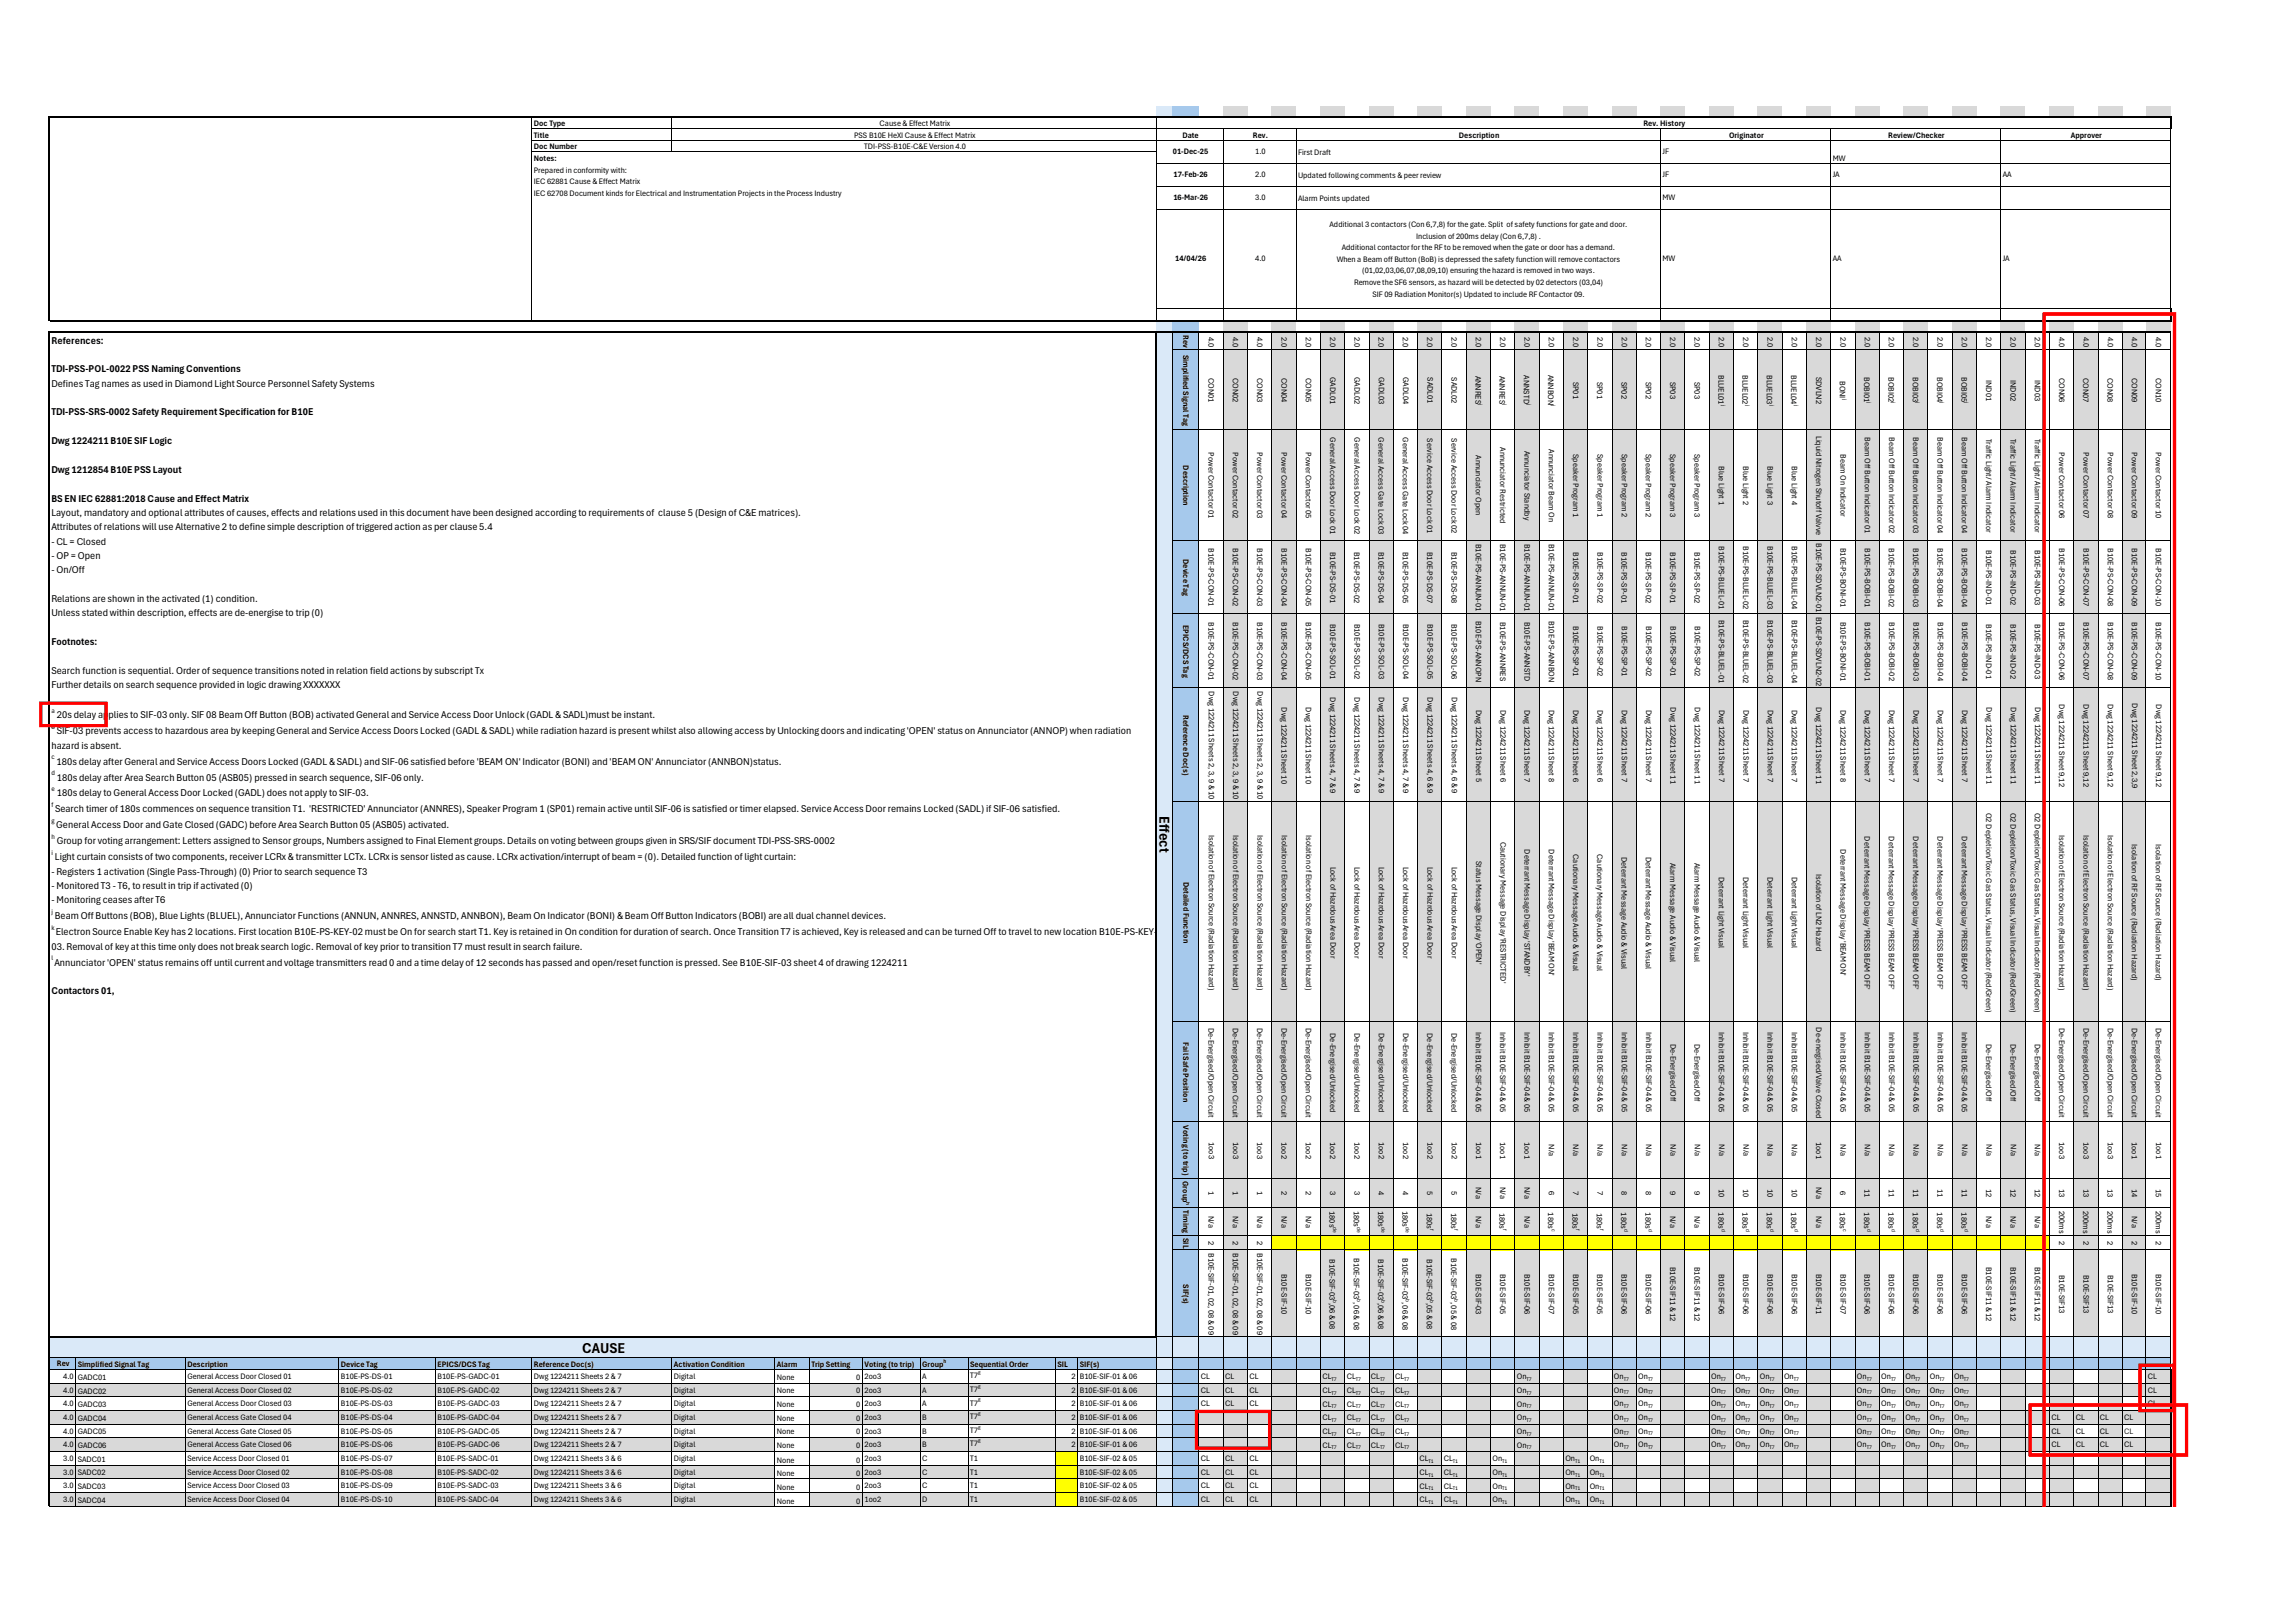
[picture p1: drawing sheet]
<svg xmlns="http://www.w3.org/2000/svg" width="420mm" height="297mm" viewBox="0 0 420 297" stroke-linecap="round" stroke-linejoin="round" font-family="sans-serif">
<defs><g id="words">
<g font-size="2.8">
<text x="212.1" y="149.3" transform="rotate(90 212.1 149.3)">Effect</text>
<text x="106.5" y="247.6">CAUSE</text>
</g>
<g font-size="1.9">
<text x="9.4" y="62.9">References:</text>
<text x="9.4" y="68.2">TDI-PSS-POL-0022 PSS Naming Conventions</text>
<text x="9.4" y="70.8">Defines Tag names as used in Diamond Light Source Personnel Safety Systems</text>
<text x="9.4" y="76">TDI-PSS-SRS-0002 Safety Requirement Specification for B10E</text>
<text x="9.4" y="81.3">Dwg 1224211 B10E SIF Logic</text>
<text x="9.4" y="86.5">Dwg 1212854 B10E PSS Layout</text>
<text x="9.4" y="91.8">BS EN IEC 62881:2018 Cause and Effect Matrix</text>
<text x="9.4" y="94.4">Layout, mandatory and optional attributes of causes, effects and relations used in this document have been designed according to requirements of clause 5 (Design of C&amp;E matrices).</text>
<text x="9.4" y="97">Attributes of relations will use Alternative 2 to define simple description of triggered action as per clause 5.4</text>
<text x="9.4" y="99.7">- CL = Closed</text>
<text x="9.4" y="102.3">- OP = Open</text>
<text x="9.4" y="104.9">- On/Off</text>
<text x="9.4" y="110.2">Relations are shown in the activated (1) condition.</text>
<text x="9.4" y="112.8">Unless stated within description, effects are de-energise to trip (0)</text>
<text x="9.4" y="118">Footnotes:</text>
<text x="9.4" y="123.3">Search function is sequential. Order of sequence transitions noted in relation field actions by subscript Tx</text>
<text x="9.4" y="125.9">Further details on search sequence provided in logic drawing XXXXXXX</text>
<text x="10.4" y="131.4">20s delay applies to SIF-03 only. SIF 08 Beam Off Button (BOB) activated General and Service Access Door Unlock (GADL &amp; SADL)must be instant.</text>
<text x="9.4" y="137">hazard is absent.</text>
<text x="10.4" y="134.4">SIF-03 prevents access to hazardous area by keeping General and Service Access Doors Locked (GADL &amp; SADL) while radiation hazard is present whilst also allowing access by Unlocking doors and indicating 'OPEN' status on Annunciator (ANNOP) when radiation</text>
<text x="10.3" y="139.9">180s delay after General and Service Access Doors Locked (GADL &amp; SADL) and SIF-06 satisfied before 'BEAM ON' Indicator (BONI) and 'BEAM ON' Annunciator (ANNBON)status.</text>
<text x="10.4" y="142.8">180s delay after Area Search Button 05 (ASB05) pressed in search sequence, SIF-06 only.</text>
<text x="10.1" y="148.7">Search timer of 180s commences on sequence transition T1. 'RESTRICTED' Annunciator (ANNRES), Speaker Program 1 (SP01) remain active until SIF-06 is satisfied or timer elapsed. Service Access Door remains Locked (SADL) if SIF-06 satisfied.</text>
<text x="10.4" y="145.8">180s delay to General Access Door Locked (GADL) does not apply to SIF-03.</text>
<text x="10.3" y="151.6">General Access Door and Gate Closed (GADC) before Area Search Button 05 (ASB05) activated.</text>
<text x="10.4" y="154.5">Group for voting arrangement: Letters assigned to Sensor groups, Numbers assigned to Final Element groups. Details on voting between groups given in SRS/SIF document TDI-PSS-SRS-0002</text>
<text x="9.4" y="160.1">- Registers 1 activation (Single Pass-Through) (0) Prior to search sequence T3</text>
<text x="10" y="157.4">Light curtain consists of two components, receiver LCRx &amp; transmitter LCTx. LCRx is sensor listed as cause. LCRx activation/interrupt of beam = (0). Detailed function of light curtain:</text>
<text x="9.4" y="162.7">- Monitored T3 - T6, to result in trip if activated (0)</text>
<text x="9.4" y="165.3">- Monitoring ceases after T6</text>
<text x="9.4" y="173.8">03. Removal of key at this time only does not break search logic. Removal of key prior to transition T7 must result in search failure.</text>
<text x="10" y="168.2">Beam Off Buttons (BOB), Blue Lights (BLUEL), Annunciator Functions (ANNUN, ANNRES, ANNSTD, ANNBON), Beam On Indicator (BONI) &amp; Beam Off Button Indicators (BOBI) are all dual channel devices.</text>
<text x="10.2" y="171.2">Electron Source Enable Key has 2 locations. First location B10E-PS-KEY-02 must be On for search start T1. Key is retained in On condition for duration of search. Once Transition T7 is achieved, Key is released and can be turned Off to travel to new location B10E-PS-KEY-</text>
<text x="9.9" y="176.7">Annunciator 'OPEN' status remains off until current and voltage transmitters read 0 and a time delay of 12 seconds has passed and open/reset function is pressed. See B10E-SIF-03 sheet 4 of drawing 1224211</text>
<text x="9.4" y="181.9">Contactors 01,</text>
</g>
<g font-size="1.5">
<text x="97.7" y="23.1">Doc Type</text>
<text x="160.9" y="23.1">Cause &amp; Effect Matrix</text>
<text x="300.6" y="23.1">Rev. History</text>
<text x="97.7" y="25.2">Title</text>
<text x="97.7" y="27.3">Doc Number</text>
<text x="97.7" y="29.5">Notes:</text>
<text x="156.3" y="25.2">PSS B10E HeXI Cause &amp; Effect Matrix</text>
<text x="158.1" y="27.3">TDI-PSS-B10E-C&amp;E Version 4.0</text>
<text x="214.5" y="28.2">01-Dec-25</text>
<text x="216.3" y="25.2">Date</text>
<text x="229.2" y="25.2">Rev.</text>
<text x="229.6" y="28.2">1.0</text>
<text x="237.4" y="28.3">First Draft</text>
<text x="266.9" y="25.2">Description</text>
<text x="304.1" y="28.2">JF</text>
<text x="316.3" y="25.2">Originator</text>
<text x="335.2" y="29.5">MW</text>
<text x="345.4" y="25.2">Review/Checker</text>
<text x="378.8" y="25.2">Approver</text>
<text x="97.7" y="31.6">Prepared in conformity with:</text>
<text x="97.7" y="33.7">IEC 62881 Cause &amp; Effect Matrix</text>
<text x="97.7" y="35.9">IEC 62708 Document kinds for Electrical and Instrumentation Projects in the Process Industry</text>
<text x="214.7" y="32.4">17-Feb-26</text>
<text x="229.6" y="32.4">2.0</text>
<text x="237.4" y="32.5">Updated following comments &amp; peer review</text>
<text x="304.1" y="32.4">JF</text>
<text x="335.2" y="32.4">JA</text>
<text x="366.4" y="32.4">AA</text>
<text x="214.6" y="36.6">16-Mar-26</text>
<text x="229.6" y="36.6">3.0</text>
<text x="237.4" y="36.7">Alarm Points updated</text>
<text x="243.2" y="41.6">Additional 3 contactors (Con 6,7,8) for the gate. Split of safety functions for gate and door.</text>
<text x="304.1" y="36.6">MW</text>
<text x="215" y="47.8">14/04/26</text>
<text x="229.6" y="47.8">4.0</text>
<text x="244.5" y="47.9">When a Beam off Button (BoB) is depressed the safety function will remove contactors</text>
<text x="245.4" y="45.8">Additional contactor for the RF to be removed when the gate or door has a demand.</text>
<text x="259" y="43.7">Inclusion of 200ms delay (Con 6,7,8) .</text>
<text x="304.1" y="47.8">MW</text>
<text x="335.2" y="47.8">AA</text>
<text x="366.4" y="47.8">JA</text>
<text x="247.7" y="52.2">Remove the SF6 sensors, as hazard will be detected by 02 detectors (03,04)</text>
<text x="249.2" y="50">(01,02,03,06,07,08,09,10) ensuring the hazard is removed in two ways.</text>
<text x="251" y="54.3">SIF 09 Radiation Monitor(s) Updated to include RF Contactor 09.</text>
<text x="216.4" y="61.4" transform="rotate(90 216.4 61.4)">Rev</text>
<text x="216.4" y="64.9" transform="rotate(90 216.4 64.9)">Simplified Signal Tag</text>
<text x="221.1" y="61.6" transform="rotate(90 221.1 61.6)">4.0</text>
<text x="225.5" y="61.6" transform="rotate(90 225.5 61.6)">4.0</text>
<text x="230" y="61.6" transform="rotate(90 230 61.6)">4.0</text>
<text x="234.4" y="61.6" transform="rotate(90 234.4 61.6)">2.0</text>
<text x="238.8" y="61.6" transform="rotate(90 238.8 61.6)">2.0</text>
<text x="243.3" y="61.6" transform="rotate(90 243.3 61.6)">2.0</text>
<text x="247.7" y="61.6" transform="rotate(90 247.7 61.6)">2.0</text>
<text x="252.2" y="61.6" transform="rotate(90 252.2 61.6)">2.0</text>
<text x="256.6" y="61.6" transform="rotate(90 256.6 61.6)">2.0</text>
<text x="261.1" y="61.6" transform="rotate(90 261.1 61.6)">2.0</text>
<text x="265.5" y="61.6" transform="rotate(90 265.5 61.6)">2.0</text>
<text x="270" y="61.6" transform="rotate(90 270 61.6)">2.0</text>
<text x="274.4" y="61.6" transform="rotate(90 274.4 61.6)">2.0</text>
<text x="278.9" y="61.6" transform="rotate(90 278.9 61.6)">2.0</text>
<text x="283.3" y="61.6" transform="rotate(90 283.3 61.6)">2.0</text>
<text x="287.7" y="61.6" transform="rotate(90 287.7 61.6)">2.0</text>
<text x="292.2" y="61.6" transform="rotate(90 292.2 61.6)">2.0</text>
<text x="296.6" y="61.6" transform="rotate(90 296.6 61.6)">2.0</text>
<text x="301.1" y="61.6" transform="rotate(90 301.1 61.6)">2.0</text>
<text x="305.5" y="61.6" transform="rotate(90 305.5 61.6)">2.0</text>
<text x="310" y="61.6" transform="rotate(90 310 61.6)">2.0</text>
<text x="314.4" y="61.6" transform="rotate(90 314.4 61.6)">2.0</text>
<text x="318.9" y="61.6" transform="rotate(90 318.9 61.6)">2.0</text>
<text x="323.3" y="61.6" transform="rotate(90 323.3 61.6)">2.0</text>
<text x="327.8" y="61.6" transform="rotate(90 327.8 61.6)">2.0</text>
<text x="332.2" y="61.6" transform="rotate(90 332.2 61.6)">2.0</text>
<text x="336.6" y="61.6" transform="rotate(90 336.6 61.6)">2.0</text>
<text x="341.1" y="61.6" transform="rotate(90 341.1 61.6)">2.0</text>
<text x="345.5" y="61.6" transform="rotate(90 345.5 61.6)">2.0</text>
<text x="350" y="61.6" transform="rotate(90 350 61.6)">2.0</text>
<text x="354.4" y="61.6" transform="rotate(90 354.4 61.6)">2.0</text>
<text x="358.9" y="61.6" transform="rotate(90 358.9 61.6)">2.0</text>
<text x="363.3" y="61.6" transform="rotate(90 363.3 61.6)">2.0</text>
<text x="367.8" y="61.6" transform="rotate(90 367.8 61.6)">2.0</text>
<text x="372.2" y="61.6" transform="rotate(90 372.2 61.6)">2.0</text>
<text x="376.7" y="61.6" transform="rotate(90 376.7 61.6)">4.0</text>
<text x="381.1" y="61.6" transform="rotate(90 381.1 61.6)">4.0</text>
<text x="385.5" y="61.6" transform="rotate(90 385.5 61.6)">4.0</text>
<text x="390" y="61.6" transform="rotate(90 390 61.6)">4.0</text>
<text x="394.4" y="61.6" transform="rotate(90 394.4 61.6)">4.0</text>
<text x="221.1" y="69.2" transform="rotate(90 221.1 69.2)">CON01</text>
<text x="225.5" y="69.2" transform="rotate(90 225.5 69.2)">CON02</text>
<text x="230" y="69.2" transform="rotate(90 230 69.2)">CON03</text>
<text x="234.4" y="69.2" transform="rotate(90 234.4 69.2)">CON04</text>
<text x="238.9" y="69.2" transform="rotate(90 238.9 69.2)">CON05</text>
<text x="243.3" y="69" transform="rotate(90 243.3 69)">GADL01</text>
<text x="247.8" y="69" transform="rotate(90 247.8 69)">GADL02</text>
<text x="252.2" y="69" transform="rotate(90 252.2 69)">GADL03</text>
<text x="256.6" y="69" transform="rotate(90 256.6 69)">GADL04</text>
<text x="261.1" y="69" transform="rotate(90 261.1 69)">SADL01</text>
<text x="265.5" y="69" transform="rotate(90 265.5 69)">SADL02</text>
<text x="269.9" y="68.8" transform="rotate(90 269.9 68.8)">ANNRES</text>
<text x="274.3" y="68.7" transform="rotate(90 274.3 68.7)">ANNRES</text>
<text x="278.8" y="68.7" transform="rotate(90 278.8 68.7)">ANNSTD</text>
<text x="283.2" y="68.5" transform="rotate(90 283.2 68.5)">ANNBON</text>
<text x="287.7" y="69.8" transform="rotate(90 287.7 69.8)">SP01</text>
<text x="292.2" y="69.8" transform="rotate(90 292.2 69.8)">SP01</text>
<text x="296.6" y="69.8" transform="rotate(90 296.6 69.8)">SP02</text>
<text x="301.1" y="69.8" transform="rotate(90 301.1 69.8)">SP02</text>
<text x="305.5" y="69.8" transform="rotate(90 305.5 69.8)">SP03</text>
<text x="310" y="69.8" transform="rotate(90 310 69.8)">SP03</text>
<text x="314.3" y="68.6" transform="rotate(90 314.3 68.6)">BLUEL01</text>
<text x="318.8" y="68.6" transform="rotate(90 318.8 68.6)">BLUEL02</text>
<text x="323.2" y="68.6" transform="rotate(90 323.2 68.6)">BLUEL03</text>
<text x="327.7" y="68.6" transform="rotate(90 327.7 68.6)">BLUEL04</text>
<text x="332.2" y="68.9" transform="rotate(90 332.2 68.9)">SDVLN2</text>
<text x="336.5" y="69.7" transform="rotate(90 336.5 69.7)">BONI</text>
<text x="341" y="69" transform="rotate(90 341 69)">BOBI01</text>
<text x="345.4" y="69" transform="rotate(90 345.4 69)">BOBI02</text>
<text x="349.9" y="69" transform="rotate(90 349.9 69)">BOBI03</text>
<text x="354.3" y="69" transform="rotate(90 354.3 69)">BOBI04</text>
<text x="358.8" y="69" transform="rotate(90 358.8 69)">BOBI05</text>
<text x="363.3" y="69.5" transform="rotate(90 363.3 69.5)">IND01</text>
<text x="367.8" y="69.5" transform="rotate(90 367.8 69.5)">IND02</text>
<text x="372.2" y="69.5" transform="rotate(90 372.2 69.5)">IND03</text>
<text x="376.6" y="69.2" transform="rotate(90 376.6 69.2)">CON06</text>
<text x="381.1" y="69.2" transform="rotate(90 381.1 69.2)">CON07</text>
<text x="385.5" y="69.2" transform="rotate(90 385.5 69.2)">CON08</text>
<text x="389.9" y="69.2" transform="rotate(90 389.9 69.2)">CON09</text>
<text x="394.3" y="69.2" transform="rotate(90 394.3 69.2)">CON10</text>
<text x="221.1" y="82.8" transform="rotate(90 221.1 82.8)">Power Contactor 01</text>
<text x="225.5" y="82.8" transform="rotate(90 225.5 82.8)">Power Contactor 02</text>
<text x="230" y="82.8" transform="rotate(90 230 82.8)">Power Contactor 03</text>
<text x="234.4" y="82.8" transform="rotate(90 234.4 82.8)">Power Contactor 04</text>
<text x="238.9" y="82.8" transform="rotate(90 238.9 82.8)">Power Contactor 05</text>
<text x="243.3" y="80" transform="rotate(90 243.3 80)">General Access Door Lock 01</text>
<text x="247.7" y="80" transform="rotate(90 247.7 80)">General Access Door Lock 02</text>
<text x="252.2" y="80.1" transform="rotate(90 252.2 80.1)">General Access Gate Lock 03</text>
<text x="256.6" y="80.1" transform="rotate(90 256.6 80.1)">General Access Gate Lock 04</text>
<text x="261.1" y="80.2" transform="rotate(90 261.1 80.2)">Service Access Door Lock 01</text>
<text x="265.5" y="80.2" transform="rotate(90 265.5 80.2)">Service Access Door Lock 02</text>
<text x="270" y="83.4" transform="rotate(90 270 83.4)">Annunciator Open</text>
<text x="274.4" y="81.9" transform="rotate(90 274.4 81.9)">Annunciator Restricted</text>
<text x="278.9" y="82.5" transform="rotate(90 278.9 82.5)">Annunciator Standby</text>
<text x="283.3" y="82.2" transform="rotate(90 283.3 82.2)">Annunciator Beam On</text>
<text x="287.8" y="83.1" transform="rotate(90 287.8 83.1)">Speaker Program 1</text>
<text x="292.2" y="83.1" transform="rotate(90 292.2 83.1)">Speaker Program 1</text>
<text x="296.6" y="83.1" transform="rotate(90 296.6 83.1)">Speaker Program 2</text>
<text x="301.1" y="83.1" transform="rotate(90 301.1 83.1)">Speaker Program 2</text>
<text x="305.5" y="83.1" transform="rotate(90 305.5 83.1)">Speaker Program 3</text>
<text x="310" y="83.1" transform="rotate(90 310 83.1)">Speaker Program 3</text>
<text x="332.2" y="79.8" transform="rotate(90 332.2 79.8)">Liquid Nitrogen Shutoff Valvve</text>
<text x="336.7" y="83.1" transform="rotate(90 336.7 83.1)">Beam On Indicator</text>
<text x="341.1" y="80" transform="rotate(90 341.1 80)">Beam Off Button Indicator 01</text>
<text x="345.5" y="80" transform="rotate(90 345.5 80)">Beam Off Button Indicator 02</text>
<text x="350" y="80" transform="rotate(90 350 80)">Beam Off Button Indicator 03</text>
<text x="354.4" y="80" transform="rotate(90 354.4 80)">Beam Off Button Indicator 04</text>
<text x="358.9" y="80" transform="rotate(90 358.9 80)">Beam Off Button Indicator 04</text>
<text x="363.3" y="80.3" transform="rotate(90 363.3 80.3)">Traffic Light/ Alarm Indicator</text>
<text x="367.8" y="80.3" transform="rotate(90 367.8 80.3)">Traffic Light/ Alarm Indicator</text>
<text x="372.2" y="80.3" transform="rotate(90 372.2 80.3)">Traffic Light/ Alarm Indicator</text>
<text x="376.7" y="82.8" transform="rotate(90 376.7 82.8)">Power Contactor 06</text>
<text x="381.1" y="82.8" transform="rotate(90 381.1 82.8)">Power Contactor 07</text>
<text x="385.6" y="82.8" transform="rotate(90 385.6 82.8)">Power Contactor 08</text>
<text x="390" y="82.8" transform="rotate(90 390 82.8)">Power Contactor 09</text>
<text x="394.4" y="82.8" transform="rotate(90 394.4 82.8)">Power Contactor 10</text>
<text x="216.4" y="85.1" transform="rotate(90 216.4 85.1)">Description</text>
<text x="314.4" y="85.3" transform="rotate(90 314.4 85.3)">Blue Light 1</text>
<text x="318.9" y="85.3" transform="rotate(90 318.9 85.3)">Blue Light 2</text>
<text x="323.3" y="85.3" transform="rotate(90 323.3 85.3)">Blue Light 3</text>
<text x="327.8" y="85.3" transform="rotate(90 327.8 85.3)">Blue Light 4</text>
<text x="221.1" y="100.4" transform="rotate(90 221.1 100.4)">B10E-PS-CON-01</text>
<text x="225.5" y="100.4" transform="rotate(90 225.5 100.4)">B10E-PS-CON-02</text>
<text x="230" y="100.4" transform="rotate(90 230 100.4)">B10E-PS-CON-03</text>
<text x="234.4" y="100.4" transform="rotate(90 234.4 100.4)">B10E-PS-CON-04</text>
<text x="238.8" y="100.4" transform="rotate(90 238.8 100.4)">B10E-PS-CON-05</text>
<text x="243.3" y="101" transform="rotate(90 243.3 101)">B10E-PS-DS-01</text>
<text x="247.7" y="101" transform="rotate(90 247.7 101)">B10E-PS-DS-02</text>
<text x="252.2" y="101" transform="rotate(90 252.2 101)">B10E-PS-DS-04</text>
<text x="256.6" y="101" transform="rotate(90 256.6 101)">B10E-PS-DS-05</text>
<text x="261.1" y="101" transform="rotate(90 261.1 101)">B10E-PS-DS-07</text>
<text x="265.5" y="101" transform="rotate(90 265.5 101)">B10E-PS-DS-08</text>
<text x="270" y="99.5" transform="rotate(90 270 99.5)">B10E-PS-ANNUN-01</text>
<text x="274.4" y="99.5" transform="rotate(90 274.4 99.5)">B10E-PS-ANNUN-01</text>
<text x="278.9" y="99.5" transform="rotate(90 278.9 99.5)">B10E-PS-ANNUN-01</text>
<text x="283.3" y="99.5" transform="rotate(90 283.3 99.5)">B10E-PS-ANNUN-01</text>
<text x="287.7" y="101.1" transform="rotate(90 287.7 101.1)">B10E-PS-SP-01</text>
<text x="292.2" y="101.1" transform="rotate(90 292.2 101.1)">B10E-PS-SP-02</text>
<text x="296.6" y="101.1" transform="rotate(90 296.6 101.1)">B10E-PS-SP-01</text>
<text x="301.1" y="101.1" transform="rotate(90 301.1 101.1)">B10E-PS-SP-02</text>
<text x="305.5" y="101.1" transform="rotate(90 305.5 101.1)">B10E-PS-SP-01</text>
<text x="310" y="101.1" transform="rotate(90 310 101.1)">B10E-PS-SP-02</text>
<text x="314.4" y="99.9" transform="rotate(90 314.4 99.9)">B10E-PS-BLUEL-01</text>
<text x="318.9" y="99.9" transform="rotate(90 318.9 99.9)">B10E-PS-BLUEL-02</text>
<text x="323.3" y="99.9" transform="rotate(90 323.3 99.9)">B10E-PS-BLUEL-03</text>
<text x="327.8" y="99.9" transform="rotate(90 327.8 99.9)">B10E-PS-BLUEL-04</text>
<text x="332.2" y="99.4" transform="rotate(90 332.2 99.4)">B10E-PS-SDVLN2-01</text>
<text x="336.6" y="100.2" transform="rotate(90 336.6 100.2)">B10E-PS-BONI-01</text>
<text x="341.1" y="100.3" transform="rotate(90 341.1 100.3)">B10E-PS-BOBI-01</text>
<text x="345.5" y="100.3" transform="rotate(90 345.5 100.3)">B10E-PS-BOBI-02</text>
<text x="350" y="100.3" transform="rotate(90 350 100.3)">B10E-PS-BOBI-03</text>
<text x="354.4" y="100.3" transform="rotate(90 354.4 100.3)">B10E-PS-BOBI-04</text>
<text x="358.9" y="100.3" transform="rotate(90 358.9 100.3)">B10E-PS-BOBI-04</text>
<text x="363.3" y="100.7" transform="rotate(90 363.3 100.7)">B10E-PS-IND-01</text>
<text x="367.8" y="100.7" transform="rotate(90 367.8 100.7)">B10E-PS-IND-02</text>
<text x="372.2" y="100.7" transform="rotate(90 372.2 100.7)">B10E-PS-IND-03</text>
<text x="376.7" y="100.4" transform="rotate(90 376.7 100.4)">B10E-PS-CON-06</text>
<text x="381.1" y="100.4" transform="rotate(90 381.1 100.4)">B10E-PS-CON-07</text>
<text x="385.5" y="100.4" transform="rotate(90 385.5 100.4)">B10E-PS-CON-08</text>
<text x="390" y="100.4" transform="rotate(90 390 100.4)">B10E-PS-CON-09</text>
<text x="394.4" y="100.4" transform="rotate(90 394.4 100.4)">B10E-PS-CON-10</text>
<text x="216.4" y="102.3" transform="rotate(90 216.4 102.3)">Device Tag</text>
<text x="221.1" y="113.9" transform="rotate(90 221.1 113.9)">B10E-PS-CON-01</text>
<text x="225.5" y="113.9" transform="rotate(90 225.5 113.9)">B10E-PS-CON-02</text>
<text x="230" y="113.9" transform="rotate(90 230 113.9)">B10E-PS-CON-03</text>
<text x="234.4" y="113.9" transform="rotate(90 234.4 113.9)">B10E-PS-CON-04</text>
<text x="238.9" y="113.9" transform="rotate(90 238.9 113.9)">B10E-PS-CON-05</text>
<text x="270" y="113.6" transform="rotate(90 270 113.6)">B10E-PS-ANNOPN</text>
<text x="274.4" y="113.8" transform="rotate(90 274.4 113.8)">B10E-PS-ANNRES</text>
<text x="278.9" y="113.8" transform="rotate(90 278.9 113.8)">B10E-PS-ANNSTD</text>
<text x="283.3" y="113.6" transform="rotate(90 283.3 113.6)">B10E-PS-ANNBON</text>
<text x="314.4" y="113.4" transform="rotate(90 314.4 113.4)">B10E-PS-BLUEL-01</text>
<text x="318.9" y="113.4" transform="rotate(90 318.9 113.4)">B10E-PS-BLUEL-02</text>
<text x="323.3" y="113.4" transform="rotate(90 323.3 113.4)">B10E-PS-BLUEL-03</text>
<text x="327.8" y="113.4" transform="rotate(90 327.8 113.4)">B10E-PS-BLUEL-04</text>
<text x="332.2" y="112.9" transform="rotate(90 332.2 112.9)">B10E-PS-SDVLN2-02</text>
<text x="336.7" y="113.8" transform="rotate(90 336.7 113.8)">B10E-PS-BONI-01</text>
<text x="341.1" y="113.8" transform="rotate(90 341.1 113.8)">B10E-PS-BOBI-01</text>
<text x="345.6" y="113.8" transform="rotate(90 345.6 113.8)">B10E-PS-BOBI-02</text>
<text x="350" y="113.8" transform="rotate(90 350 113.8)">B10E-PS-BOBI-03</text>
<text x="354.4" y="113.8" transform="rotate(90 354.4 113.8)">B10E-PS-BOBI-04</text>
<text x="358.9" y="113.8" transform="rotate(90 358.9 113.8)">B10E-PS-BOBI-04</text>
<text x="376.7" y="113.9" transform="rotate(90 376.7 113.9)">B10E-PS-CON-06</text>
<text x="381.1" y="113.9" transform="rotate(90 381.1 113.9)">B10E-PS-CON-07</text>
<text x="385.6" y="113.9" transform="rotate(90 385.6 113.9)">B10E-PS-CON-08</text>
<text x="390" y="113.9" transform="rotate(90 390 113.9)">B10E-PS-CON-09</text>
<text x="394.4" y="113.9" transform="rotate(90 394.4 113.9)">B10E-PS-CON-10</text>
<text x="216.4" y="114.4" transform="rotate(90 216.4 114.4)">EPICS/DCS Tag</text>
<text x="243.3" y="114.1" transform="rotate(90 243.3 114.1)">B10E-PS-SOL-01</text>
<text x="247.8" y="114.1" transform="rotate(90 247.8 114.1)">B10E-PS-SOL-02</text>
<text x="252.2" y="114.1" transform="rotate(90 252.2 114.1)">B10E-PS-SOL-03</text>
<text x="256.6" y="114.1" transform="rotate(90 256.6 114.1)">B10E-PS-SOL-04</text>
<text x="261.1" y="114.1" transform="rotate(90 261.1 114.1)">B10E-PS-SOL-05</text>
<text x="265.5" y="114.1" transform="rotate(90 265.5 114.1)">B10E-PS-SOL-06</text>
<text x="287.8" y="114.6" transform="rotate(90 287.8 114.6)">B10E-PS-SP-01</text>
<text x="292.2" y="114.6" transform="rotate(90 292.2 114.6)">B10E-PS-SP-02</text>
<text x="296.7" y="114.6" transform="rotate(90 296.7 114.6)">B10E-PS-SP-01</text>
<text x="301.1" y="114.6" transform="rotate(90 301.1 114.6)">B10E-PS-SP-02</text>
<text x="305.5" y="114.6" transform="rotate(90 305.5 114.6)">B10E-PS-SP-01</text>
<text x="310" y="114.6" transform="rotate(90 310 114.6)">B10E-PS-SP-02</text>
<text x="363.3" y="114.2" transform="rotate(90 363.3 114.2)">B10E-PS-IND-01</text>
<text x="367.8" y="114.2" transform="rotate(90 367.8 114.2)">B10E-PS-IND-02</text>
<text x="372.2" y="114.2" transform="rotate(90 372.2 114.2)">B10E-PS-IND-03</text>
<text x="216.4" y="130.9" transform="rotate(90 216.4 130.9)">Reference Doc(s)</text>
<text x="221.1" y="126.5" transform="rotate(90 221.1 126.5)">Dwg 1224211 Sheets 2, 3, 9 &amp; 10</text>
<text x="225.5" y="126.5" transform="rotate(90 225.5 126.5)">Dwg 1224211 Sheets 2, 3, 9 &amp; 10</text>
<text x="230" y="126.5" transform="rotate(90 230 126.5)">Dwg 1224211 Sheets 2, 3, 9 &amp; 10</text>
<text x="234.4" y="129.5" transform="rotate(90 234.4 129.5)">Dwg 1224211 Sheet 10</text>
<text x="238.9" y="129.5" transform="rotate(90 238.9 129.5)">Dwg 1224211 Sheet 10</text>
<text x="243.3" y="127.6" transform="rotate(90 243.3 127.6)">Dwg 1224211 Sheets 4, 7 &amp; 9</text>
<text x="247.8" y="127.6" transform="rotate(90 247.8 127.6)">Dwg 1224211 Sheets 4, 7 &amp; 9</text>
<text x="252.2" y="127.6" transform="rotate(90 252.2 127.6)">Dwg 1224211 Sheets 4, 7 &amp; 9</text>
<text x="256.7" y="127.6" transform="rotate(90 256.7 127.6)">Dwg 1224211 Sheets 4, 7 &amp; 9</text>
<text x="261.1" y="127.6" transform="rotate(90 261.1 127.6)">Dwg 1224211 Sheets 4, 6 &amp; 9</text>
<text x="265.6" y="127.6" transform="rotate(90 265.6 127.6)">Dwg 1224211 Sheets 4, 6 &amp; 9</text>
<text x="270" y="129.8" transform="rotate(90 270 129.8)">Dwg 1224211 Sheet 5</text>
<text x="274.4" y="129.8" transform="rotate(90 274.4 129.8)">Dwg 1224211 Sheet 6</text>
<text x="278.9" y="129.8" transform="rotate(90 278.9 129.8)">Dwg 1224211 Sheet 7</text>
<text x="283.3" y="129.8" transform="rotate(90 283.3 129.8)">Dwg 1224211 Sheet 8</text>
<text x="287.8" y="129.8" transform="rotate(90 287.8 129.8)">Dwg 1224211 Sheet 6</text>
<text x="292.2" y="129.8" transform="rotate(90 292.2 129.8)">Dwg 1224211 Sheet 6</text>
<text x="296.7" y="129.8" transform="rotate(90 296.7 129.8)">Dwg 1224211 Sheet 7</text>
<text x="301.1" y="129.8" transform="rotate(90 301.1 129.8)">Dwg 1224211 Sheet 7</text>
<text x="305.6" y="129.5" transform="rotate(90 305.6 129.5)">Dwg 1224211 Sheet 11</text>
<text x="310" y="129.5" transform="rotate(90 310 129.5)">Dwg 1224211 Sheet 11</text>
<text x="314.5" y="129.8" transform="rotate(90 314.5 129.8)">Dwg 1224211 Sheet 7</text>
<text x="318.9" y="129.8" transform="rotate(90 318.9 129.8)">Dwg 1224211 Sheet 7</text>
<text x="323.3" y="129.8" transform="rotate(90 323.3 129.8)">Dwg 1224211 Sheet 7</text>
<text x="327.8" y="129.8" transform="rotate(90 327.8 129.8)">Dwg 1224211 Sheet 7</text>
<text x="332.2" y="129.5" transform="rotate(90 332.2 129.5)">Dwg 1224211 Sheet 11</text>
<text x="336.7" y="129.8" transform="rotate(90 336.7 129.8)">Dwg 1224211 Sheet 8</text>
<text x="341.1" y="129.8" transform="rotate(90 341.1 129.8)">Dwg 1224211 Sheet 7</text>
<text x="345.6" y="129.8" transform="rotate(90 345.6 129.8)">Dwg 1224211 Sheet 7</text>
<text x="350" y="129.8" transform="rotate(90 350 129.8)">Dwg 1224211 Sheet 7</text>
<text x="354.5" y="129.8" transform="rotate(90 354.5 129.8)">Dwg 1224211 Sheet 7</text>
<text x="358.9" y="129.8" transform="rotate(90 358.9 129.8)">Dwg 1224211 Sheet 7</text>
<text x="363.4" y="129.5" transform="rotate(90 363.4 129.5)">Dwg 1224211 Sheet 11</text>
<text x="367.8" y="129.5" transform="rotate(90 367.8 129.5)">Dwg 1224211 Sheet 11</text>
<text x="372.3" y="129.5" transform="rotate(90 372.3 129.5)">Dwg 1224211 Sheet 11</text>
<text x="376.7" y="128.9" transform="rotate(90 376.7 128.9)">Dwg 1224211 Sheet 9,12</text>
<text x="381.1" y="128.9" transform="rotate(90 381.1 128.9)">Dwg 1224211 Sheet 9,12</text>
<text x="385.6" y="128.9" transform="rotate(90 385.6 128.9)">Dwg 1224211 Sheet 9,12</text>
<text x="390" y="128.7" transform="rotate(90 390 128.7)">Dwg 1224211 Sheet 2,3,9</text>
<text x="394.4" y="128.9" transform="rotate(90 394.4 128.9)">Dwg 1224211 Sheet 9,12</text>
<text x="363.3" y="148.8" transform="rotate(90 363.3 148.8)">O2 Depletion/Toxic Gas Status, Visual Indicator (Red/Green)</text>
<text x="367.8" y="148.8" transform="rotate(90 367.8 148.8)">O2 Depletion/Toxic Gas Status, Visual Indicator (Red/Green)</text>
<text x="372.2" y="148.8" transform="rotate(90 372.2 148.8)">O2 Depletion/Toxic Gas Status, Visual Indicator (Red/Green)</text>
<text x="221.1" y="152.8" transform="rotate(90 221.1 152.8)">Isolation of Electron Source (Radiation Hazard)</text>
<text x="225.6" y="152.8" transform="rotate(90 225.6 152.8)">Isolation of Electron Source (Radiation Hazard)</text>
<text x="230" y="152.8" transform="rotate(90 230 152.8)">Isolation of Electron Source (Radiation Hazard)</text>
<text x="234.5" y="152.8" transform="rotate(90 234.5 152.8)">Isolation of Electron Source (Radiation Hazard)</text>
<text x="238.9" y="152.8" transform="rotate(90 238.9 152.8)">Isolation of Electron Source (Radiation Hazard)</text>
<text x="274.5" y="154.1" transform="rotate(90 274.5 154.1)">Cautionary Message Display 'RESTRICTED'</text>
<text x="278.8" y="155.4" transform="rotate(90 278.8 155.4)">Deterrant Message Display 'STANDBY'</text>
<text x="283.3" y="155.4" transform="rotate(90 283.3 155.4)">Deterrant Message Display 'BEAM ON'</text>
<text x="336.6" y="155.4" transform="rotate(90 336.6 155.4)">Deterrant Message Display 'BEAM ON'</text>
<text x="341.1" y="153.1" transform="rotate(90 341.1 153.1)">Deterrant Message Display 'PRESS BEAM OFF'</text>
<text x="345.5" y="153.1" transform="rotate(90 345.5 153.1)">Deterrant Message Display 'PRESS BEAM OFF'</text>
<text x="350" y="153.1" transform="rotate(90 350 153.1)">Deterrant Message Display 'PRESS BEAM OFF'</text>
<text x="354.4" y="153.1" transform="rotate(90 354.4 153.1)">Deterrant Message Display 'PRESS BEAM OFF'</text>
<text x="358.9" y="153.1" transform="rotate(90 358.9 153.1)">Deterrant Message Display 'PRESS BEAM OFF'</text>
<text x="376.7" y="152.8" transform="rotate(90 376.7 152.8)">Isolation of Electron Source (Radiation Hazard)</text>
<text x="381.1" y="152.8" transform="rotate(90 381.1 152.8)">Isolation of Electron Source (Radiation Hazard)</text>
<text x="385.5" y="152.8" transform="rotate(90 385.5 152.8)">Isolation of Electron Source (Radiation Hazard)</text>
<text x="389.9" y="154.5" transform="rotate(90 389.9 154.5)">Isolation of RF Source (Radiation Hazard)</text>
<text x="394.3" y="154.5" transform="rotate(90 394.3 154.5)">Isolation of RF Source (Radiation Hazard)</text>
<text x="216.5" y="161.3" transform="rotate(90 216.5 161.3)">Detailed Function</text>
<text x="243.4" y="158.6" transform="rotate(90 243.4 158.6)">Lock of Hazrdous Area Door</text>
<text x="247.8" y="158.6" transform="rotate(90 247.8 158.6)">Lock of Hazrdous Area Door</text>
<text x="252.2" y="158.6" transform="rotate(90 252.2 158.6)">Lock of Hazrdous Area Door</text>
<text x="256.7" y="158.6" transform="rotate(90 256.7 158.6)">Lock of Hazrdous Area Door</text>
<text x="261.1" y="158.6" transform="rotate(90 261.1 158.6)">Lock of Hazrdous Area Door</text>
<text x="265.6" y="158.6" transform="rotate(90 265.6 158.6)">Lock of Hazrdous Area Door</text>
<text x="270" y="157.5" transform="rotate(90 270 157.5)">Status Message Display 'OPEN'</text>
<text x="287.7" y="156.3" transform="rotate(90 287.7 156.3)">Cautionary Message Audio &amp; Visual</text>
<text x="292.2" y="156.3" transform="rotate(90 292.2 156.3)">Cautionary Message Audio &amp; Visual</text>
<text x="296.6" y="156.8" transform="rotate(90 296.6 156.8)">Deterrant Message Audio &amp; Visual</text>
<text x="301.1" y="156.8" transform="rotate(90 301.1 156.8)">Deterrant Message Audio &amp; Visual</text>
<text x="305.5" y="157.9" transform="rotate(90 305.5 157.9)">Alarm Message Audio &amp; Visual</text>
<text x="310" y="157.9" transform="rotate(90 310 157.9)">Alarm Message Audio &amp; Visual</text>
<text x="314.4" y="160.4" transform="rotate(90 314.4 160.4)">Deterrant Light Visual</text>
<text x="318.9" y="160.4" transform="rotate(90 318.9 160.4)">Deterrant Light Visual</text>
<text x="323.3" y="160.4" transform="rotate(90 323.3 160.4)">Deterrant Light Visual</text>
<text x="327.8" y="160.4" transform="rotate(90 327.8 160.4)">Deterrant Light Visual</text>
<text x="332.2" y="159.9" transform="rotate(90 332.2 159.9)">Isolation of LN2 Hazard</text>
<text x="216.4" y="190.8" transform="rotate(90 216.4 190.8)">Fail Safe Position</text>
<text x="221.1" y="188.1" transform="rotate(90 221.1 188.1)">De-Energised/Open Circuit</text>
<text x="225.5" y="188.1" transform="rotate(90 225.5 188.1)">De-Energised/Open Circuit</text>
<text x="230" y="188.1" transform="rotate(90 230 188.1)">De-Energised/Open Circuit</text>
<text x="234.4" y="188.1" transform="rotate(90 234.4 188.1)">De-Energised/Open Circuit</text>
<text x="238.9" y="188.1" transform="rotate(90 238.9 188.1)">De-Energised/Open Circuit</text>
<text x="243.3" y="189.1" transform="rotate(90 243.3 189.1)">De-Energised/Unlocked</text>
<text x="247.8" y="189.1" transform="rotate(90 247.8 189.1)">De-Energised/Unlocked</text>
<text x="252.2" y="189.1" transform="rotate(90 252.2 189.1)">De-Energised/Unlocked</text>
<text x="256.6" y="189.1" transform="rotate(90 256.6 189.1)">De-Energised/Unlocked</text>
<text x="261.1" y="189.1" transform="rotate(90 261.1 189.1)">De-Energised/Unlocked</text>
<text x="265.5" y="189.1" transform="rotate(90 265.5 189.1)">De-Energised/Unlocked</text>
<text x="270" y="188.9" transform="rotate(90 270 188.9)">Inhibit B10E-SIF-04 &amp; 05</text>
<text x="274.4" y="188.9" transform="rotate(90 274.4 188.9)">Inhibit B10E-SIF-04 &amp; 05</text>
<text x="278.9" y="188.9" transform="rotate(90 278.9 188.9)">Inhibit B10E-SIF-04 &amp; 05</text>
<text x="283.3" y="188.9" transform="rotate(90 283.3 188.9)">Inhibit B10E-SIF-04 &amp; 05</text>
<text x="287.8" y="188.9" transform="rotate(90 287.8 188.9)">Inhibit B10E-SIF-04 &amp; 05</text>
<text x="292.2" y="188.9" transform="rotate(90 292.2 188.9)">Inhibit B10E-SIF-04 &amp; 05</text>
<text x="296.7" y="188.9" transform="rotate(90 296.7 188.9)">Inhibit B10E-SIF-04 &amp; 05</text>
<text x="301.1" y="188.9" transform="rotate(90 301.1 188.9)">Inhibit B10E-SIF-04 &amp; 05</text>
<text x="305.5" y="191" transform="rotate(90 305.5 191)">De-Energised/Off</text>
<text x="310" y="191" transform="rotate(90 310 191)">De-Energised/Off</text>
<text x="314.4" y="188.9" transform="rotate(90 314.4 188.9)">Inhibit B10E-SIF-04 &amp; 05</text>
<text x="318.9" y="188.9" transform="rotate(90 318.9 188.9)">Inhibit B10E-SIF-04 &amp; 05</text>
<text x="323.3" y="188.9" transform="rotate(90 323.3 188.9)">Inhibit B10E-SIF-04 &amp; 05</text>
<text x="327.8" y="188.9" transform="rotate(90 327.8 188.9)">Inhibit B10E-SIF-04 &amp; 05</text>
<text x="332.2" y="188" transform="rotate(90 332.2 188)">De-energised/Valve Closed</text>
<text x="336.7" y="188.9" transform="rotate(90 336.7 188.9)">Inhibit B10E-SIF-04 &amp; 05</text>
<text x="341.1" y="188.9" transform="rotate(90 341.1 188.9)">Inhibit B10E-SIF-04 &amp; 05</text>
<text x="345.6" y="188.9" transform="rotate(90 345.6 188.9)">Inhibit B10E-SIF-04 &amp; 05</text>
<text x="350" y="188.9" transform="rotate(90 350 188.9)">Inhibit B10E-SIF-04 &amp; 05</text>
<text x="354.4" y="188.9" transform="rotate(90 354.4 188.9)">Inhibit B10E-SIF-04 &amp; 05</text>
<text x="358.9" y="188.9" transform="rotate(90 358.9 188.9)">Inhibit B10E-SIF-04 &amp; 05</text>
<text x="363.3" y="191" transform="rotate(90 363.3 191)">De-Energised/Off</text>
<text x="367.8" y="191" transform="rotate(90 367.8 191)">De-Energised/Off</text>
<text x="372.2" y="191" transform="rotate(90 372.2 191)">De-Energised/Off</text>
<text x="376.7" y="188.1" transform="rotate(90 376.7 188.1)">De-Energised/Open Circuit</text>
<text x="381.1" y="188.1" transform="rotate(90 381.1 188.1)">De-Energised/Open Circuit</text>
<text x="385.6" y="188.1" transform="rotate(90 385.6 188.1)">De-Energised/Open Circuit</text>
<text x="390" y="188.1" transform="rotate(90 390 188.1)">De-Energised/Open Circuit</text>
<text x="394.4" y="188.1" transform="rotate(90 394.4 188.1)">De-Energised/Open Circuit</text>
<text x="216.4" y="206" transform="rotate(90 216.4 206)">Voting (to trip)</text>
<text x="221.1" y="209" transform="rotate(90 221.1 209)">1oo3</text>
<text x="225.5" y="209" transform="rotate(90 225.5 209)">1oo3</text>
<text x="230" y="209" transform="rotate(90 230 209)">1oo3</text>
<text x="234.4" y="209" transform="rotate(90 234.4 209)">1oo2</text>
<text x="238.9" y="209" transform="rotate(90 238.9 209)">1oo2</text>
<text x="243.3" y="209" transform="rotate(90 243.3 209)">1oo2</text>
<text x="247.8" y="209" transform="rotate(90 247.8 209)">1oo2</text>
<text x="252.2" y="209" transform="rotate(90 252.2 209)">1oo2</text>
<text x="256.7" y="209" transform="rotate(90 256.7 209)">1oo2</text>
<text x="261.1" y="209" transform="rotate(90 261.1 209)">1oo2</text>
<text x="265.6" y="209" transform="rotate(90 265.6 209)">1oo2</text>
<text x="270" y="209" transform="rotate(90 270 209)">1oo1</text>
<text x="274.4" y="209" transform="rotate(90 274.4 209)">1oo1</text>
<text x="278.9" y="209" transform="rotate(90 278.9 209)">1oo1</text>
<text x="283.3" y="209.4" transform="rotate(90 283.3 209.4)">N/a</text>
<text x="287.8" y="209.4" transform="rotate(90 287.8 209.4)">N/a</text>
<text x="292.2" y="209.4" transform="rotate(90 292.2 209.4)">N/a</text>
<text x="296.7" y="209.4" transform="rotate(90 296.7 209.4)">N/a</text>
<text x="301.1" y="209.4" transform="rotate(90 301.1 209.4)">N/a</text>
<text x="305.6" y="209.4" transform="rotate(90 305.6 209.4)">N/a</text>
<text x="310" y="209.4" transform="rotate(90 310 209.4)">N/a</text>
<text x="314.5" y="209.4" transform="rotate(90 314.5 209.4)">N/a</text>
<text x="318.9" y="209.4" transform="rotate(90 318.9 209.4)">N/a</text>
<text x="323.3" y="209.4" transform="rotate(90 323.3 209.4)">N/a</text>
<text x="327.8" y="209.4" transform="rotate(90 327.8 209.4)">N/a</text>
<text x="332.2" y="209" transform="rotate(90 332.2 209)">1oo1</text>
<text x="336.7" y="209.4" transform="rotate(90 336.7 209.4)">N/a</text>
<text x="341.1" y="209.4" transform="rotate(90 341.1 209.4)">N/a</text>
<text x="345.6" y="209.4" transform="rotate(90 345.6 209.4)">N/a</text>
<text x="350" y="209.4" transform="rotate(90 350 209.4)">N/a</text>
<text x="354.5" y="209.4" transform="rotate(90 354.5 209.4)">N/a</text>
<text x="358.9" y="209.4" transform="rotate(90 358.9 209.4)">N/a</text>
<text x="363.4" y="209.4" transform="rotate(90 363.4 209.4)">N/a</text>
<text x="367.8" y="209.4" transform="rotate(90 367.8 209.4)">N/a</text>
<text x="372.2" y="209.4" transform="rotate(90 372.2 209.4)">N/a</text>
<text x="376.7" y="209" transform="rotate(90 376.7 209)">1oo3</text>
<text x="381.1" y="209" transform="rotate(90 381.1 209)">1oo3</text>
<text x="385.6" y="209" transform="rotate(90 385.6 209)">1oo3</text>
<text x="390" y="209" transform="rotate(90 390 209)">1oo1</text>
<text x="394.4" y="209" transform="rotate(90 394.4 209)">1oo1</text>
<text x="216.4" y="216.2" transform="rotate(90 216.4 216.2)">Group</text>
<text x="216.4" y="221.5" transform="rotate(90 216.4 221.5)">Timing</text>
<text x="221.1" y="218" transform="rotate(90 221.1 218)">1</text>
<text x="225.5" y="218" transform="rotate(90 225.5 218)">1</text>
<text x="230" y="218" transform="rotate(90 230 218)">1</text>
<text x="234.4" y="218" transform="rotate(90 234.4 218)">2</text>
<text x="238.8" y="218" transform="rotate(90 238.8 218)">2</text>
<text x="243.2" y="221.6" transform="rotate(90 243.2 221.6)">180s</text>
<text x="243.3" y="218" transform="rotate(90 243.3 218)">3</text>
<text x="247.6" y="221.6" transform="rotate(90 247.6 221.6)">180s</text>
<text x="247.7" y="218" transform="rotate(90 247.7 218)">3</text>
<text x="252.1" y="221.6" transform="rotate(90 252.1 221.6)">180s</text>
<text x="252.2" y="218" transform="rotate(90 252.2 218)">4</text>
<text x="256.5" y="221.6" transform="rotate(90 256.5 221.6)">180s</text>
<text x="256.6" y="218" transform="rotate(90 256.6 218)">4</text>
<text x="261" y="222" transform="rotate(90 261 222)">180s</text>
<text x="261.1" y="218" transform="rotate(90 261.1 218)">5</text>
<text x="265.4" y="222" transform="rotate(90 265.4 222)">180s</text>
<text x="265.5" y="218" transform="rotate(90 265.5 218)">5</text>
<text x="270" y="217.3" transform="rotate(90 270 217.3)">N/a</text>
<text x="274.3" y="222" transform="rotate(90 274.3 222)">180s</text>
<text x="274.4" y="217.3" transform="rotate(90 274.4 217.3)">N/a</text>
<text x="278.9" y="217.3" transform="rotate(90 278.9 217.3)">N/a</text>
<text x="283.2" y="221.9" transform="rotate(90 283.2 221.9)">180s</text>
<text x="283.3" y="218" transform="rotate(90 283.3 218)">6</text>
<text x="287.7" y="222" transform="rotate(90 287.7 222)">180s</text>
<text x="287.7" y="218" transform="rotate(90 287.7 218)">7</text>
<text x="292.1" y="222" transform="rotate(90 292.1 222)">180s</text>
<text x="292.2" y="218" transform="rotate(90 292.2 218)">7</text>
<text x="296.5" y="221.9" transform="rotate(90 296.5 221.9)">180s</text>
<text x="296.6" y="218" transform="rotate(90 296.6 218)">8</text>
<text x="301" y="221.9" transform="rotate(90 301 221.9)">180s</text>
<text x="301.1" y="218" transform="rotate(90 301.1 218)">8</text>
<text x="305.5" y="218" transform="rotate(90 305.5 218)">9</text>
<text x="310" y="218" transform="rotate(90 310 218)">9</text>
<text x="314.3" y="221.9" transform="rotate(90 314.3 221.9)">180s</text>
<text x="314.4" y="217.6" transform="rotate(90 314.4 217.6)">10</text>
<text x="318.8" y="221.9" transform="rotate(90 318.8 221.9)">180s</text>
<text x="318.9" y="217.6" transform="rotate(90 318.9 217.6)">10</text>
<text x="323.2" y="221.9" transform="rotate(90 323.2 221.9)">180s</text>
<text x="323.3" y="217.6" transform="rotate(90 323.3 217.6)">10</text>
<text x="327.7" y="221.9" transform="rotate(90 327.7 221.9)">180s</text>
<text x="327.7" y="217.6" transform="rotate(90 327.7 217.6)">10</text>
<text x="332.2" y="217.3" transform="rotate(90 332.2 217.3)">N/a</text>
<text x="336.5" y="221.9" transform="rotate(90 336.5 221.9)">180s</text>
<text x="336.6" y="218" transform="rotate(90 336.6 218)">6</text>
<text x="341" y="221.9" transform="rotate(90 341 221.9)">180s</text>
<text x="341.1" y="217.6" transform="rotate(90 341.1 217.6)">11</text>
<text x="345.4" y="221.9" transform="rotate(90 345.4 221.9)">180s</text>
<text x="345.5" y="217.6" transform="rotate(90 345.5 217.6)">11</text>
<text x="349.9" y="221.9" transform="rotate(90 349.9 221.9)">180s</text>
<text x="350" y="217.6" transform="rotate(90 350 217.6)">11</text>
<text x="354.3" y="221.9" transform="rotate(90 354.3 221.9)">180s</text>
<text x="354.4" y="217.6" transform="rotate(90 354.4 217.6)">11</text>
<text x="358.8" y="221.9" transform="rotate(90 358.8 221.9)">180s</text>
<text x="358.9" y="217.6" transform="rotate(90 358.9 217.6)">11</text>
<text x="363.3" y="217.6" transform="rotate(90 363.3 217.6)">12</text>
<text x="367.8" y="217.6" transform="rotate(90 367.8 217.6)">12</text>
<text x="372.2" y="217.6" transform="rotate(90 372.2 217.6)">12</text>
<text x="376.6" y="221.5" transform="rotate(90 376.6 221.5)">200ms</text>
<text x="376.6" y="217.6" transform="rotate(90 376.6 217.6)">13</text>
<text x="381.1" y="221.5" transform="rotate(90 381.1 221.5)">200ms</text>
<text x="381.1" y="217.6" transform="rotate(90 381.1 217.6)">13</text>
<text x="385.5" y="221.5" transform="rotate(90 385.5 221.5)">200ms</text>
<text x="385.5" y="217.6" transform="rotate(90 385.5 217.6)">13</text>
<text x="389.9" y="217.6" transform="rotate(90 389.9 217.6)">14</text>
<text x="394.3" y="221.5" transform="rotate(90 394.3 221.5)">200ms</text>
<text x="394.3" y="217.6" transform="rotate(90 394.3 217.6)">15</text>
<text x="216.4" y="226.5" transform="rotate(90 216.4 226.5)">SIL</text>
<text x="221.1" y="227.1" transform="rotate(90 221.1 227.1)">2</text>
<text x="221.1" y="222.5" transform="rotate(90 221.1 222.5)">N/a</text>
<text x="225.5" y="227.1" transform="rotate(90 225.5 227.1)">2</text>
<text x="225.5" y="222.5" transform="rotate(90 225.5 222.5)">N/a</text>
<text x="230" y="227.1" transform="rotate(90 230 227.1)">2</text>
<text x="230" y="222.5" transform="rotate(90 230 222.5)">N/a</text>
<text x="234.4" y="222.5" transform="rotate(90 234.4 222.5)">N/a</text>
<text x="238.9" y="222.5" transform="rotate(90 238.9 222.5)">N/a</text>
<text x="270" y="222.5" transform="rotate(90 270 222.5)">N/a</text>
<text x="278.8" y="222.5" transform="rotate(90 278.8 222.5)">N/a</text>
<text x="305.5" y="222.5" transform="rotate(90 305.5 222.5)">N/a</text>
<text x="310" y="222.5" transform="rotate(90 310 222.5)">N/a</text>
<text x="332.2" y="222.5" transform="rotate(90 332.2 222.5)">N/a</text>
<text x="363.3" y="222.5" transform="rotate(90 363.3 222.5)">N/a</text>
<text x="367.8" y="222.5" transform="rotate(90 367.8 222.5)">N/a</text>
<text x="372.2" y="222.5" transform="rotate(90 372.2 222.5)">N/a</text>
<text x="376.6" y="227.1" transform="rotate(90 376.6 227.1)">2</text>
<text x="381.1" y="227.1" transform="rotate(90 381.1 227.1)">2</text>
<text x="385.5" y="227.1" transform="rotate(90 385.5 227.1)">2</text>
<text x="389.9" y="222.5" transform="rotate(90 389.9 222.5)">N/a</text>
<text x="389.9" y="227.1" transform="rotate(90 389.9 227.1)">2</text>
<text x="394.3" y="227.1" transform="rotate(90 394.3 227.1)">2</text>
<text x="221.1" y="229.4" transform="rotate(90 221.1 229.4)">B10E-SIF-01, 02, 08 &amp; 09</text>
<text x="225.5" y="229.4" transform="rotate(90 225.5 229.4)">B10E-SIF-01, 02, 08 &amp; 09</text>
<text x="230" y="229.4" transform="rotate(90 230 229.4)">B10E-SIF-01, 02, 08 &amp; 09</text>
<text x="234.4" y="233.1" transform="rotate(90 234.4 233.1)">B10E-SIF-10</text>
<text x="238.9" y="233.1" transform="rotate(90 238.9 233.1)">B10E-SIF-10</text>
<text x="243.2" y="230.4" transform="rotate(90 243.2 230.4)">B10E-SIF-03 ,06 &amp; 08</text>
<text x="247.7" y="230.2" transform="rotate(90 247.7 230.2)">B10E-SIF-03 , 06 &amp; 08</text>
<text x="252.1" y="230.4" transform="rotate(90 252.1 230.4)">B10E-SIF-03 ,06 &amp; 08</text>
<text x="256.5" y="230.2" transform="rotate(90 256.5 230.2)">B10E-SIF-03 , 06 &amp; 08</text>
<text x="261" y="230.4" transform="rotate(90 261 230.4)">B10E-SIF-03 ,05 &amp; 08</text>
<text x="265.4" y="230.2" transform="rotate(90 265.4 230.2)">B10E-SIF-03 , 05 &amp; 08</text>
<text x="270" y="233.1" transform="rotate(90 270 233.1)">B10E-SIF-03</text>
<text x="274.4" y="233.1" transform="rotate(90 274.4 233.1)">B10E-SIF-05</text>
<text x="278.9" y="233.1" transform="rotate(90 278.9 233.1)">B10E-SIF-06</text>
<text x="283.3" y="233.1" transform="rotate(90 283.3 233.1)">B10E-SIF-07</text>
<text x="287.7" y="233.1" transform="rotate(90 287.7 233.1)">B10E-SIF-05</text>
<text x="292.2" y="233.1" transform="rotate(90 292.2 233.1)">B10E-SIF-05</text>
<text x="296.6" y="233.1" transform="rotate(90 296.6 233.1)">B10E-SIF-06</text>
<text x="301.1" y="233.1" transform="rotate(90 301.1 233.1)">B10E-SIF-06</text>
<text x="305.5" y="231.8" transform="rotate(90 305.5 231.8)">B10E-SIF11 &amp; 12</text>
<text x="310" y="231.8" transform="rotate(90 310 231.8)">B10E-SIF11 &amp; 12</text>
<text x="314.4" y="233.1" transform="rotate(90 314.4 233.1)">B10E-SIF-06</text>
<text x="318.9" y="233.1" transform="rotate(90 318.9 233.1)">B10E-SIF-06</text>
<text x="323.3" y="233.1" transform="rotate(90 323.3 233.1)">B10E-SIF-06</text>
<text x="327.8" y="233.1" transform="rotate(90 327.8 233.1)">B10E-SIF-06</text>
<text x="332.2" y="233.1" transform="rotate(90 332.2 233.1)">B10E-SIF-11</text>
<text x="336.6" y="233.1" transform="rotate(90 336.6 233.1)">B10E-SIF-07</text>
<text x="341.1" y="233.1" transform="rotate(90 341.1 233.1)">B10E-SIF-06</text>
<text x="345.5" y="233.1" transform="rotate(90 345.5 233.1)">B10E-SIF-06</text>
<text x="350" y="233.1" transform="rotate(90 350 233.1)">B10E-SIF-06</text>
<text x="354.4" y="233.1" transform="rotate(90 354.4 233.1)">B10E-SIF-06</text>
<text x="358.9" y="233.1" transform="rotate(90 358.9 233.1)">B10E-SIF-06</text>
<text x="363.3" y="231.8" transform="rotate(90 363.3 231.8)">B10E-SIF11 &amp; 12</text>
<text x="367.8" y="231.8" transform="rotate(90 367.8 231.8)">B10E-SIF11 &amp; 12</text>
<text x="372.2" y="231.8" transform="rotate(90 372.2 231.8)">B10E-SIF11 &amp; 12</text>
<text x="376.7" y="233.3" transform="rotate(90 376.7 233.3)">B10E-SIF13</text>
<text x="381.1" y="233.3" transform="rotate(90 381.1 233.3)">B10E-SIF13</text>
<text x="385.5" y="233.3" transform="rotate(90 385.5 233.3)">B10E-SIF13</text>
<text x="389.9" y="233.1" transform="rotate(90 389.9 233.1)">B10E-SIF-10</text>
<text x="394.3" y="233.1" transform="rotate(90 394.3 233.1)">B10E-SIF-10</text>
<text x="216.4" y="235" transform="rotate(90 216.4 235)">SIF(s)</text>
<text x="10.4" y="250">Rev</text>
<text x="14.2" y="250.2">Simplified Signal Tag</text>
<text x="34.3" y="250.2">Description</text>
<text x="62.4" y="250.2">Device Tag</text>
<text x="80" y="250.2">EPICS/DCS Tag</text>
<text x="97.7" y="250.2">Reference Doc(s)</text>
<text x="123.3" y="250.2">Activation Condition</text>
<text x="142.1" y="250.2">Alarm</text>
<text x="148.4" y="250.2">Trip Setting</text>
<text x="158.2" y="250.2">Voting (to trip)</text>
<text x="168.7" y="250.1">Group</text>
<text x="177.5" y="250.2">Sequential Order</text>
<text x="193.4" y="250.2">SIL</text>
<text x="197.5" y="250.2">SIF(s)</text>
<text x="11.6" y="252.4">4.0</text>
<text x="11.6" y="257.4">4.0</text>
<text x="11.6" y="254.9">4.0</text>
<text x="14.2" y="252.5">GADC01</text>
<text x="14.2" y="255">GADC02</text>
<text x="14.2" y="257.5">GADC03</text>
<text x="34.3" y="252.4">General Access Door Closed 01</text>
<text x="34.3" y="254.9">General Access Door Closed 02</text>
<text x="34.3" y="257.4">General Access Door Closed 03</text>
<text x="62.4" y="254.9">B10E-PS-DS-02</text>
<text x="62.4" y="257.4">B10E-PS-DS-03</text>
<text x="62.4" y="252.4">B10E-PS-DS-01</text>
<text x="80" y="252.4">B10E-PS-GADC-01</text>
<text x="80" y="254.9">B10E-PS-GADC-02</text>
<text x="80" y="257.4">B10E-PS-GADC-03</text>
<text x="97.7" y="252.4">Dwg 1224211 Sheets 2 &amp; 7</text>
<text x="97.7" y="254.9">Dwg 1224211 Sheets 2 &amp; 7</text>
<text x="97.7" y="257.4">Dwg 1224211 Sheets 2 &amp; 7</text>
<text x="123.3" y="254.9">Digital</text>
<text x="123.3" y="257.4">Digital</text>
<text x="123.3" y="252.4">Digital</text>
<text x="142.1" y="255">None</text>
<text x="142.1" y="257.5">None</text>
<text x="142.1" y="252.5">None</text>
<text x="156.6" y="257.5">0</text>
<text x="156.6" y="255">0</text>
<text x="156.6" y="252.5">0</text>
<text x="158.2" y="254.9">2oo3</text>
<text x="158.2" y="257.4">2oo3</text>
<text x="158.2" y="252.4">2oo3</text>
<text x="168.7" y="257.4">A</text>
<text x="168.7" y="254.9">A</text>
<text x="168.7" y="252.4">A</text>
<text x="177.5" y="252.2">T7</text>
<text x="177.5" y="254.7">T7</text>
<text x="177.5" y="257.2">T7</text>
<text x="196" y="257.4">2</text>
<text x="196" y="252.4">2</text>
<text x="196" y="254.9">2</text>
<text x="197.5" y="257.4">B10E-SIF-01 &amp; 06</text>
<text x="197.5" y="252.4">B10E-SIF-01 &amp; 06</text>
<text x="197.5" y="254.9">B10E-SIF-01 &amp; 06</text>
<text x="219.7" y="257.4">CL</text>
<text x="219.7" y="254.9">CL</text>
<text x="219.7" y="252.4">CL</text>
<text x="224.1" y="257.4">CL</text>
<text x="224.1" y="254.9">CL</text>
<text x="224.1" y="252.4">CL</text>
<text x="228.6" y="257.4">CL</text>
<text x="228.6" y="254.9">CL</text>
<text x="228.6" y="252.4">CL</text>
<text x="241.9" y="257.4">CL</text>
<text x="241.9" y="252.4">CL</text>
<text x="241.9" y="254.9">CL</text>
<text x="246.3" y="257.4">CL</text>
<text x="246.3" y="252.4">CL</text>
<text x="246.3" y="254.9">CL</text>
<text x="250.8" y="257.4">CL</text>
<text x="250.8" y="252.4">CL</text>
<text x="250.8" y="254.9">CL</text>
<text x="255.2" y="257.4">CL</text>
<text x="255.2" y="252.4">CL</text>
<text x="255.2" y="254.9">CL</text>
<text x="277.5" y="257.4">On</text>
<text x="277.5" y="252.4">On</text>
<text x="277.5" y="254.9">On</text>
<text x="295.2" y="257.4">On</text>
<text x="295.2" y="252.4">On</text>
<text x="295.2" y="254.9">On</text>
<text x="299.7" y="257.4">On</text>
<text x="299.7" y="252.4">On</text>
<text x="299.7" y="254.9">On</text>
<text x="313" y="257.4">On</text>
<text x="313" y="252.4">On</text>
<text x="313" y="254.9">On</text>
<text x="317.5" y="257.4">On</text>
<text x="317.5" y="252.4">On</text>
<text x="317.5" y="254.9">On</text>
<text x="321.9" y="257.4">On</text>
<text x="321.9" y="252.4">On</text>
<text x="321.9" y="254.9">On</text>
<text x="326.3" y="257.4">On</text>
<text x="326.3" y="252.4">On</text>
<text x="326.3" y="254.9">On</text>
<text x="339.7" y="257.4">On</text>
<text x="339.7" y="252.4">On</text>
<text x="339.7" y="254.9">On</text>
<text x="344.1" y="257.4">On</text>
<text x="344.1" y="252.4">On</text>
<text x="344.1" y="254.9">On</text>
<text x="348.6" y="257.4">On</text>
<text x="348.6" y="252.4">On</text>
<text x="348.6" y="254.9">On</text>
<text x="353" y="257.4">On</text>
<text x="353" y="252.4">On</text>
<text x="353" y="254.9">On</text>
<text x="357.5" y="257.4">On</text>
<text x="357.5" y="252.4">On</text>
<text x="357.5" y="254.9">On</text>
<text x="392.9" y="257.4">CL</text>
<text x="392.9" y="252.4">CL</text>
<text x="392.9" y="254.9">CL</text>
<text x="11.6" y="259.9">4.0</text>
<text x="11.6" y="262.4">4.0</text>
<text x="14.2" y="260">GADC04</text>
<text x="14.2" y="262.5">GADC05</text>
<text x="34.3" y="259.9">General Access Gate Closed 04</text>
<text x="34.3" y="262.4">General Access Gate Closed 05</text>
<text x="62.4" y="259.9">B10E-PS-DS-04</text>
<text x="62.4" y="262.4">B10E-PS-DS-05</text>
<text x="80" y="259.9">B10E-PS-GADC-04</text>
<text x="80" y="262.4">B10E-PS-GADC-05</text>
<text x="97.7" y="259.9">Dwg 1224211 Sheets 2 &amp; 7</text>
<text x="97.7" y="262.4">Dwg 1224211 Sheets 2 &amp; 7</text>
<text x="123.3" y="259.9">Digital</text>
<text x="123.3" y="262.4">Digital</text>
<text x="142.1" y="262.5">None</text>
<text x="142.1" y="260">None</text>
<text x="156.6" y="262.5">0</text>
<text x="156.6" y="260">0</text>
<text x="158.2" y="259.9">2oo3</text>
<text x="158.2" y="262.4">2oo3</text>
<text x="168.7" y="259.9">B</text>
<text x="168.7" y="262.4">B</text>
<text x="177.5" y="259.7">T7</text>
<text x="177.5" y="262.2">T7</text>
<text x="196" y="262.4">2</text>
<text x="196" y="259.9">2</text>
<text x="197.5" y="262.4">B10E-SIF-01 &amp; 06</text>
<text x="197.5" y="259.9">B10E-SIF-01 &amp; 06</text>
<text x="241.9" y="262.4">CL</text>
<text x="241.9" y="259.9">CL</text>
<text x="246.3" y="262.4">CL</text>
<text x="246.3" y="259.9">CL</text>
<text x="250.8" y="262.4">CL</text>
<text x="250.8" y="259.9">CL</text>
<text x="255.2" y="262.4">CL</text>
<text x="255.2" y="259.9">CL</text>
<text x="277.5" y="262.4">On</text>
<text x="277.5" y="259.9">On</text>
<text x="295.2" y="262.4">On</text>
<text x="295.2" y="259.9">On</text>
<text x="299.7" y="262.4">On</text>
<text x="299.7" y="259.9">On</text>
<text x="313" y="262.4">On</text>
<text x="313" y="259.9">On</text>
<text x="317.5" y="262.4">On</text>
<text x="317.5" y="259.9">On</text>
<text x="321.9" y="262.4">On</text>
<text x="321.9" y="259.9">On</text>
<text x="326.3" y="262.4">On</text>
<text x="326.3" y="259.9">On</text>
<text x="339.7" y="262.4">On</text>
<text x="339.7" y="259.9">On</text>
<text x="344.1" y="262.4">On</text>
<text x="344.1" y="259.9">On</text>
<text x="348.6" y="262.4">On</text>
<text x="348.6" y="259.9">On</text>
<text x="353" y="262.4">On</text>
<text x="353" y="259.9">On</text>
<text x="357.5" y="262.4">On</text>
<text x="357.5" y="259.9">On</text>
<text x="375.2" y="262.4">CL</text>
<text x="375.2" y="259.9">CL</text>
<text x="379.7" y="262.4">CL</text>
<text x="379.7" y="259.9">CL</text>
<text x="384.1" y="262.4">CL</text>
<text x="384.1" y="259.9">CL</text>
<text x="388.6" y="259.9">CL</text>
<text x="11.6" y="264.9">4.0</text>
<text x="11.6" y="267.4">3.0</text>
<text x="11.6" y="269.9">3.0</text>
<text x="14.2" y="265">GADC06</text>
<text x="14.2" y="267.5">SADC01</text>
<text x="34.3" y="264.9">General Access Gate Closed 06</text>
<text x="34.3" y="267.4">Service Access Door Closed 01</text>
<text x="34.3" y="269.9">Service Access Door Closed 02</text>
<text x="62.4" y="264.9">B10E-PS-DS-06</text>
<text x="62.4" y="267.4">B10E-PS-DS-07</text>
<text x="62.4" y="269.9">B10E-PS-DS-08</text>
<text x="80" y="264.9">B10E-PS-GADC-06</text>
<text x="80" y="267.4">B10E-PS-SADC-01</text>
<text x="80" y="269.9">B10E-PS-SADC-02</text>
<text x="97.7" y="264.9">Dwg 1224211 Sheets 2 &amp; 7</text>
<text x="97.7" y="267.4">Dwg 1224211 Sheets 3 &amp; 6</text>
<text x="97.7" y="269.9">Dwg 1224211 Sheets 3 &amp; 6</text>
<text x="123.3" y="264.9">Digital</text>
<text x="123.3" y="267.4">Digital</text>
<text x="123.3" y="269.9">Digital</text>
<text x="142.1" y="265">None</text>
<text x="142.1" y="267.7">None</text>
<text x="156.6" y="265">0</text>
<text x="156.6" y="267.7">0</text>
<text x="158.2" y="264.9">2oo3</text>
<text x="158.2" y="267.4">2oo3</text>
<text x="158.2" y="269.9">2oo3</text>
<text x="168.7" y="264.9">B</text>
<text x="168.7" y="267.4">C</text>
<text x="168.7" y="269.9">C</text>
<text x="177.5" y="264.7">T7</text>
<text x="177.5" y="267.4">T1</text>
<text x="177.5" y="269.9">T1</text>
<text x="196" y="264.9">2</text>
<text x="197.5" y="264.9">B10E-SIF-01 &amp; 06</text>
<text x="197.5" y="267.4">B10E-SIF-02 &amp; 05</text>
<text x="197.5" y="269.9">B10E-SIF-02 &amp; 05</text>
<text x="219.7" y="267.4">CL</text>
<text x="219.7" y="269.9">CL</text>
<text x="224.1" y="267.4">CL</text>
<text x="224.1" y="269.9">CL</text>
<text x="228.6" y="267.4">CL</text>
<text x="228.6" y="269.9">CL</text>
<text x="241.9" y="264.9">CL</text>
<text x="246.3" y="264.9">CL</text>
<text x="250.8" y="264.9">CL</text>
<text x="255.2" y="264.9">CL</text>
<text x="259.7" y="267.4">CL</text>
<text x="259.7" y="269.9">CL</text>
<text x="264.1" y="267.4">CL</text>
<text x="264.1" y="269.9">CL</text>
<text x="273" y="267.4">On</text>
<text x="273" y="269.9">On</text>
<text x="277.5" y="264.9">On</text>
<text x="286.3" y="267.4">On</text>
<text x="286.3" y="269.9">On</text>
<text x="290.8" y="267.4">On</text>
<text x="290.8" y="269.9">On</text>
<text x="295.2" y="264.9">On</text>
<text x="299.7" y="264.9">On</text>
<text x="313" y="264.9">On</text>
<text x="317.5" y="264.9">On</text>
<text x="321.9" y="264.9">On</text>
<text x="326.3" y="264.9">On</text>
<text x="339.7" y="264.9">On</text>
<text x="344.1" y="264.9">On</text>
<text x="348.6" y="264.9">On</text>
<text x="353" y="264.9">On</text>
<text x="357.5" y="264.9">On</text>
<text x="375.2" y="264.9">CL</text>
<text x="379.7" y="264.9">CL</text>
<text x="384.1" y="264.9">CL</text>
<text x="388.6" y="264.9">CL</text>
<text x="11.6" y="272.4">3.0</text>
<text x="11.6" y="274.9">3.0</text>
<text x="14.2" y="270">SADC02</text>
<text x="14.2" y="272.5">SADC03</text>
<text x="14.2" y="275">SADC04</text>
<text x="34.3" y="272.4">Service Access Door Closed 03</text>
<text x="34.3" y="274.9">Service Access Door Closed 04</text>
<text x="62.4" y="272.4">B10E-PS-DS-09</text>
<text x="62.4" y="274.9">B10E-PS-DS-10</text>
<text x="80" y="272.4">B10E-PS-SADC-03</text>
<text x="80" y="274.9">B10E-PS-SADC-04</text>
<text x="97.7" y="272.4">Dwg 1224211 Sheets 3 &amp; 6</text>
<text x="97.7" y="274.9">Dwg 1224211 Sheets 3 &amp; 6</text>
<text x="123.3" y="272.4">Digital</text>
<text x="123.3" y="274.9">Digital</text>
<text x="142.1" y="270.2">None</text>
<text x="142.1" y="272.7">None</text>
<text x="142.1" y="275.2">None</text>
<text x="156.6" y="270.2">0</text>
<text x="156.6" y="272.7">0</text>
<text x="156.6" y="275.2">0</text>
<text x="158.2" y="272.4">2oo3</text>
<text x="158.2" y="274.9">1oo2</text>
<text x="168.7" y="272.4">C</text>
<text x="168.7" y="274.9">D</text>
<text x="177.5" y="272.4">T1</text>
<text x="177.5" y="274.9">T1</text>
<text x="197.5" y="272.4">B10E-SIF-02 &amp; 05</text>
<text x="197.5" y="274.9">B10E-SIF-02 &amp; 05</text>
<text x="219.7" y="272.4">CL</text>
<text x="219.7" y="274.9">CL</text>
<text x="224.1" y="272.4">CL</text>
<text x="224.1" y="274.9">CL</text>
<text x="228.6" y="272.4">CL</text>
<text x="228.6" y="274.9">CL</text>
<text x="259.7" y="274.9">CL</text>
<text x="259.7" y="272.4">CL</text>
<text x="264.1" y="274.9">CL</text>
<text x="264.1" y="272.4">CL</text>
<text x="273" y="274.9">On</text>
<text x="273" y="272.4">On</text>
<text x="286.3" y="274.9">On</text>
<text x="286.3" y="272.4">On</text>
<text x="290.8" y="274.9">On</text>
<text x="290.8" y="272.4">On</text>
</g>
<text font-size="1.5" fill="#242424" x="388.6" y="262.5">CL</text>
<g font-size="1.3">
<text x="9.4" y="130.5">a</text>
<text x="9.4" y="133.4">b</text>
<text x="9.4" y="139">c</text>
<text x="9.4" y="141.9">d</text>
<text x="9.4" y="144.8">e</text>
<text x="9.4" y="147.7">f</text>
<text x="9.4" y="150.7">g</text>
<text x="9.4" y="153.6">h</text>
<text x="9.4" y="156.5">i</text>
<text x="9.4" y="167.3">j</text>
<text x="9.4" y="170.2">k</text>
<text x="9.4" y="175.8">l</text>
</g>
<g font-size="1">
<text x="270.5" y="73.9" transform="rotate(90 270.5 73.9)">j</text>
<text x="275" y="73.9" transform="rotate(90 275 73.9)">j</text>
<text x="279.4" y="73.9" transform="rotate(90 279.4 73.9)">j</text>
<text x="283.8" y="74.1" transform="rotate(90 283.8 74.1)">j</text>
<text x="315" y="74" transform="rotate(90 315 74)">j</text>
<text x="319.4" y="74" transform="rotate(90 319.4 74)">j</text>
<text x="323.8" y="74" transform="rotate(90 323.8 74)">j</text>
<text x="328.3" y="74" transform="rotate(90 328.3 74)">j</text>
<text x="337.2" y="72.9" transform="rotate(90 337.2 72.9)">j</text>
<text x="341.6" y="73.6" transform="rotate(90 341.6 73.6)">j</text>
<text x="346.1" y="73.6" transform="rotate(90 346.1 73.6)">j</text>
<text x="350.5" y="73.6" transform="rotate(90 350.5 73.6)">j</text>
<text x="355" y="73.6" transform="rotate(90 355 73.6)">j</text>
<text x="359.4" y="73.6" transform="rotate(90 359.4 73.6)">j</text>
<text x="217" y="220" transform="rotate(90 217 220)">h</text>
<text x="243.8" y="224.6" transform="rotate(90 243.8 224.6)">de</text>
<text x="248.3" y="224.6" transform="rotate(90 248.3 224.6)">de</text>
<text x="252.7" y="224.6" transform="rotate(90 252.7 224.6)">de</text>
<text x="257.2" y="224.6" transform="rotate(90 257.2 224.6)">de</text>
<text x="261.6" y="224.9" transform="rotate(90 261.6 224.9)">f</text>
<text x="266.1" y="224.9" transform="rotate(90 266.1 224.9)">f</text>
<text x="275" y="224.9" transform="rotate(90 275 224.9)">f</text>
<text x="283.8" y="224.8" transform="rotate(90 283.8 224.8)">c</text>
<text x="288.3" y="224.9" transform="rotate(90 288.3 224.9)">f</text>
<text x="292.7" y="224.9" transform="rotate(90 292.7 224.9)">f</text>
<text x="297.2" y="224.8" transform="rotate(90 297.2 224.8)">d</text>
<text x="301.6" y="224.8" transform="rotate(90 301.6 224.8)">d</text>
<text x="315" y="224.8" transform="rotate(90 315 224.8)">d</text>
<text x="319.4" y="224.8" transform="rotate(90 319.4 224.8)">d</text>
<text x="323.8" y="224.8" transform="rotate(90 323.8 224.8)">d</text>
<text x="328.3" y="224.8" transform="rotate(90 328.3 224.8)">d</text>
<text x="337.2" y="224.8" transform="rotate(90 337.2 224.8)">c</text>
<text x="341.6" y="224.8" transform="rotate(90 341.6 224.8)">d</text>
<text x="346.1" y="224.8" transform="rotate(90 346.1 224.8)">d</text>
<text x="350.5" y="224.8" transform="rotate(90 350.5 224.8)">d</text>
<text x="355" y="224.8" transform="rotate(90 355 224.8)">d</text>
<text x="359.4" y="224.8" transform="rotate(90 359.4 224.8)">d</text>
<text x="243.8" y="237.9" transform="rotate(90 243.8 237.9)">b</text>
<text x="248.3" y="237.7" transform="rotate(90 248.3 237.7)">b</text>
<text x="252.7" y="237.9" transform="rotate(90 252.7 237.9)">b</text>
<text x="257.2" y="237.7" transform="rotate(90 257.2 237.7)">b</text>
<text x="261.6" y="237.9" transform="rotate(90 261.6 237.9)">b</text>
<text x="266.1" y="237.7" transform="rotate(90 266.1 237.7)">b</text>
<text x="172.6" y="249.4">h</text>
<text x="178.9" y="251.5">g</text>
<text x="178.9" y="256.5">g</text>
<text x="178.9" y="254">g</text>
<text x="243.5" y="257.7">T7</text>
<text x="243.5" y="252.7">T7</text>
<text x="243.5" y="255.2">T7</text>
<text x="248" y="257.7">T7</text>
<text x="248" y="252.7">T7</text>
<text x="248" y="255.2">T7</text>
<text x="252.4" y="257.7">T7</text>
<text x="252.4" y="252.7">T7</text>
<text x="252.4" y="255.2">T7</text>
<text x="256.9" y="257.7">T7</text>
<text x="256.9" y="252.7">T7</text>
<text x="256.9" y="255.2">T7</text>
<text x="279.2" y="257.7">T7</text>
<text x="279.2" y="252.7">T7</text>
<text x="279.2" y="255.2">T7</text>
<text x="297" y="257.7">T7</text>
<text x="297" y="252.7">T7</text>
<text x="297" y="255.2">T7</text>
<text x="301.5" y="257.7">T7</text>
<text x="301.5" y="252.7">T7</text>
<text x="301.5" y="255.2">T7</text>
<text x="314.8" y="257.7">T7</text>
<text x="314.8" y="252.7">T7</text>
<text x="314.8" y="255.2">T7</text>
<text x="319.2" y="257.7">T7</text>
<text x="319.2" y="252.7">T7</text>
<text x="319.2" y="255.2">T7</text>
<text x="323.7" y="257.7">T7</text>
<text x="323.7" y="252.7">T7</text>
<text x="323.7" y="255.2">T7</text>
<text x="328.1" y="257.7">T7</text>
<text x="328.1" y="252.7">T7</text>
<text x="328.1" y="255.2">T7</text>
<text x="341.5" y="257.7">T7</text>
<text x="341.5" y="252.7">T7</text>
<text x="341.5" y="255.2">T7</text>
<text x="345.9" y="257.7">T7</text>
<text x="345.9" y="252.7">T7</text>
<text x="345.9" y="255.2">T7</text>
<text x="350.4" y="257.7">T7</text>
<text x="350.4" y="252.7">T7</text>
<text x="350.4" y="255.2">T7</text>
<text x="354.8" y="257.7">T7</text>
<text x="354.8" y="252.7">T7</text>
<text x="354.8" y="255.2">T7</text>
<text x="359.2" y="257.7">T7</text>
<text x="359.2" y="252.7">T7</text>
<text x="359.2" y="255.2">T7</text>
<text x="178.9" y="261.5">g</text>
<text x="178.9" y="263.9">g</text>
<text x="178.9" y="259">g</text>
<text x="243.5" y="262.7">T7</text>
<text x="243.5" y="260.2">T7</text>
<text x="248" y="262.7">T7</text>
<text x="248" y="260.2">T7</text>
<text x="252.4" y="262.7">T7</text>
<text x="252.4" y="260.2">T7</text>
<text x="256.9" y="262.7">T7</text>
<text x="256.9" y="260.2">T7</text>
<text x="279.2" y="262.7">T7</text>
<text x="279.2" y="260.2">T7</text>
<text x="297" y="262.7">T7</text>
<text x="297" y="260.2">T7</text>
<text x="301.5" y="262.7">T7</text>
<text x="301.5" y="260.2">T7</text>
<text x="314.8" y="262.7">T7</text>
<text x="314.8" y="260.2">T7</text>
<text x="319.2" y="262.7">T7</text>
<text x="319.2" y="260.2">T7</text>
<text x="323.7" y="262.7">T7</text>
<text x="323.7" y="260.2">T7</text>
<text x="328.1" y="262.7">T7</text>
<text x="328.1" y="260.2">T7</text>
<text x="341.5" y="262.7">T7</text>
<text x="341.5" y="260.2">T7</text>
<text x="345.9" y="262.7">T7</text>
<text x="345.9" y="260.2">T7</text>
<text x="350.4" y="262.7">T7</text>
<text x="350.4" y="260.2">T7</text>
<text x="354.8" y="262.7">T7</text>
<text x="354.8" y="260.2">T7</text>
<text x="359.2" y="262.7">T7</text>
<text x="359.2" y="260.2">T7</text>
<text x="243.5" y="265.2">T7</text>
<text x="248" y="265.2">T7</text>
<text x="252.4" y="265.2">T7</text>
<text x="256.9" y="265.2">T7</text>
<text x="261.3" y="267.7">T1</text>
<text x="265.8" y="267.7">T1</text>
<text x="274.8" y="267.7">T1</text>
<text x="279.2" y="265.2">T7</text>
<text x="288.1" y="267.7">T1</text>
<text x="292.6" y="267.7">T1</text>
<text x="297" y="265.2">T7</text>
<text x="301.5" y="265.2">T7</text>
<text x="314.8" y="265.2">T7</text>
<text x="319.2" y="265.2">T7</text>
<text x="323.7" y="265.2">T7</text>
<text x="328.1" y="265.2">T7</text>
<text x="341.5" y="265.2">T7</text>
<text x="345.9" y="265.2">T7</text>
<text x="350.4" y="265.2">T7</text>
<text x="354.8" y="265.2">T7</text>
<text x="359.2" y="265.2">T7</text>
<text x="261.3" y="275.2">T1</text>
<text x="261.3" y="270.2">T1</text>
<text x="261.3" y="272.7">T1</text>
<text x="265.8" y="275.2">T1</text>
<text x="265.8" y="270.2">T1</text>
<text x="265.8" y="272.7">T1</text>
<text x="274.8" y="275.2">T1</text>
<text x="274.8" y="270.2">T1</text>
<text x="274.8" y="272.7">T1</text>
<text x="288.1" y="275.2">T1</text>
<text x="288.1" y="270.2">T1</text>
<text x="288.1" y="272.7">T1</text>
<text x="292.6" y="275.2">T1</text>
<text x="292.6" y="270.2">T1</text>
<text x="292.6" y="272.7">T1</text>
</g>
</g></defs>
<path d="M211.5 19.4h3v2.1h-3z" fill="#dae9f8"/>
<path d="M214.4 19.4h4.9v2.1h-4.9z" fill="#a6c9ec"/>
<g fill="#d9d9d9">
<path d="M223.7 19.4h4.5v2.1h-4.5z"/>
<path d="M232.6 19.4h4.5v2.1h-4.5z"/>
<path d="M241.5 19.4h4.5v2.1h-4.5z"/>
<path d="M250.4 19.4h4.5v2.1h-4.5z"/>
<path d="M259.3 19.4h4.5v2.1h-4.5z"/>
<path d="M268.2 19.4h4.5v2.1h-4.5z"/>
<path d="M277.1 19.4h4.5v2.1h-4.5z"/>
<path d="M286 19.4h4.4v2.1h-4.4z"/>
<path d="M294.9 19.4h4.4v2.1h-4.4z"/>
<path d="M303.7 19.4h4.5v2.1h-4.5z"/>
<path d="M312.6 19.4h4.5v2.1h-4.5z"/>
<path d="M321.5 19.4h4.5v2.1h-4.5z"/>
<path d="M330.4 19.4h4.5v2.1h-4.5z"/>
<path d="M339.3 19.4h4.5v2.1h-4.5z"/>
<path d="M348.2 19.4h4.5v2.1h-4.5z"/>
<path d="M357.1 19.4h4.5v2.1h-4.5z"/>
<path d="M366 19.4h4.5v2.1h-4.5z"/>
<path d="M374.9 19.4h4.4v2.1h-4.4z"/>
<path d="M383.8 19.4h4.4v2.1h-4.4z"/>
<path d="M392.5 19.4h4.6v2.1h-4.6z"/>
</g>
<path d="M211.5 58.7h3v2.1h-3z" fill-rule="evenodd" fill="#dae9f8"/>
<path d="M214.4 58.7h4.9v2.1h-4.9z" fill-rule="evenodd" fill="#a6c9ec"/>
<g fill="#d9d9d9">
<path d="M223.7 58.7h4.5v2.1h-4.5z" fill-rule="evenodd"/>
<path d="M232.6 58.7h4.5v2.1h-4.5z" fill-rule="evenodd"/>
<path d="M241.5 58.7h4.5v2.1h-4.5z" fill-rule="evenodd"/>
<path d="M250.4 58.7h4.5v2.1h-4.5z" fill-rule="evenodd"/>
<path d="M259.3 58.7h4.5v2.1h-4.5z" fill-rule="evenodd"/>
<path d="M268.2 58.7h4.5v2.1h-4.5z" fill-rule="evenodd"/>
<path d="M277.1 58.7h4.5v2.1h-4.5z" fill-rule="evenodd"/>
<path d="M286 58.7h4.4v2.1h-4.4z" fill-rule="evenodd"/>
<path d="M294.9 58.7h4.4v2.1h-4.4z" fill-rule="evenodd"/>
<path d="M303.7 58.7h4.5v2.1h-4.5z" fill-rule="evenodd"/>
<path d="M312.6 58.7h4.5v2.1h-4.5z" fill-rule="evenodd"/>
<path d="M321.5 58.7h4.5v2.1h-4.5z" fill-rule="evenodd"/>
<path d="M330.4 58.7h4.5v2.1h-4.5z" fill-rule="evenodd"/>
<path d="M339.3 58.7h4.5v2.1h-4.5z" fill-rule="evenodd"/>
<path d="M348.2 58.7h4.5v2.1h-4.5z" fill-rule="evenodd"/>
<path d="M357.1 58.7h4.5v2.1h-4.5z" fill-rule="evenodd"/>
<path d="M366 58.7h4.5v2.1h-4.5z" fill-rule="evenodd"/>
<path d="M374.9 58.7h4.4v2.1h-4.4z" fill-rule="evenodd"/>
<path d="M383.8 58.7h4.4v2.1h-4.4z" fill-rule="evenodd"/>
<path d="M392.5 58.7h4.6v2.1h-4.6z" fill-rule="evenodd"/>
</g>
<path d="M211.5 60.8h3v165.3h-3z" fill-rule="evenodd" fill="#dae9f8"/>
<path d="M214.4 60.8h4.9v165.3h-4.9z" fill-rule="evenodd" fill="#a6c9ec"/>
<g fill="#d9d9d9">
<path d="M223.7 60.8h4.5v165.3h-4.5z" fill-rule="evenodd"/>
<path d="M232.6 60.8h4.5v165.3h-4.5z" fill-rule="evenodd"/>
<path d="M241.5 60.8h4.5v165.3h-4.5z" fill-rule="evenodd"/>
<path d="M250.4 60.8h4.5v165.3h-4.5z" fill-rule="evenodd"/>
<path d="M259.3 60.8h4.5v165.3h-4.5z" fill-rule="evenodd"/>
<path d="M268.2 60.8h4.5v165.3h-4.5z" fill-rule="evenodd"/>
<path d="M277.1 60.8h4.5v165.3h-4.5z" fill-rule="evenodd"/>
<path d="M286 60.8h4.4v165.3h-4.4z" fill-rule="evenodd"/>
<path d="M294.9 60.8h4.4v165.3h-4.4z" fill-rule="evenodd"/>
<path d="M303.7 60.8h4.5v165.3h-4.5z" fill-rule="evenodd"/>
<path d="M312.6 60.8h4.5v165.3h-4.5z" fill-rule="evenodd"/>
<path d="M321.5 60.8h4.5v165.3h-4.5z" fill-rule="evenodd"/>
<path d="M330.4 60.8h4.5v165.3h-4.5z" fill-rule="evenodd"/>
<path d="M339.3 60.8h4.5v165.3h-4.5z" fill-rule="evenodd"/>
<path d="M348.2 60.8h4.5v165.3h-4.5z" fill-rule="evenodd"/>
<path d="M357.1 60.8h4.5v165.3h-4.5z" fill-rule="evenodd"/>
<path d="M366 60.8h4.5v165.3h-4.5z" fill-rule="evenodd"/>
<path d="M379.3 60.8h4.5v165.3h-4.5z" fill-rule="evenodd"/>
<path d="M388.2 60.8h4.4v165.3h-4.4z" fill-rule="evenodd"/>
</g>
<path d="M211.5 226h3v2.8h-3z" fill-rule="evenodd" fill="#dae9f8"/>
<path d="M214.4 226h4.9v2.8h-4.9z" fill-rule="evenodd" fill="#a6c9ec"/>
<path d="M223.7 226h4.5v2.8h-4.5z" fill-rule="evenodd" fill="#d9d9d9"/>
<path d="M232.6 226h142.3v2.8h-142.3z" fill-rule="evenodd" fill="#ff0"/>
<g fill="#d9d9d9">
<path d="M379.3 226h4.5v2.8h-4.5z" fill-rule="evenodd"/>
<path d="M388.2 226h4.4v2.8h-4.4z" fill-rule="evenodd"/>
</g>
<path d="M211.5 228.7h3v16h-3z" fill-rule="evenodd" fill="#dae9f8"/>
<path d="M214.4 228.7h4.9v16h-4.9z" fill-rule="evenodd" fill="#a6c9ec"/>
<g fill="#d9d9d9">
<path d="M223.7 228.7h4.5v16h-4.5z" fill-rule="evenodd"/>
<path d="M232.6 228.7h4.5v16h-4.5z" fill-rule="evenodd"/>
<path d="M241.5 228.7h4.5v16h-4.5z" fill-rule="evenodd"/>
<path d="M250.4 228.7h4.5v16h-4.5z" fill-rule="evenodd"/>
<path d="M259.3 228.7h4.5v16h-4.5z" fill-rule="evenodd"/>
<path d="M268.2 228.7h4.5v16h-4.5z" fill-rule="evenodd"/>
<path d="M277.1 228.7h4.5v16h-4.5z" fill-rule="evenodd"/>
<path d="M286 228.7h4.4v16h-4.4z" fill-rule="evenodd"/>
<path d="M294.9 228.7h4.4v16h-4.4z" fill-rule="evenodd"/>
<path d="M303.7 228.7h4.5v16h-4.5z" fill-rule="evenodd"/>
<path d="M312.6 228.7h4.5v16h-4.5z" fill-rule="evenodd"/>
<path d="M321.5 228.7h4.5v16h-4.5z" fill-rule="evenodd"/>
<path d="M330.4 228.7h4.5v16h-4.5z" fill-rule="evenodd"/>
<path d="M339.3 228.7h4.5v16h-4.5z" fill-rule="evenodd"/>
<path d="M348.2 228.7h4.5v16h-4.5z" fill-rule="evenodd"/>
<path d="M357.1 228.7h4.5v16h-4.5z" fill-rule="evenodd"/>
<path d="M366 228.7h4.5v16h-4.5z" fill-rule="evenodd"/>
<path d="M379.3 228.7h4.5v16h-4.5z" fill-rule="evenodd"/>
<path d="M388.2 228.7h4.4v16h-4.4z" fill-rule="evenodd"/>
</g>
<path d="M9 244.6h388.1v3.8h-388.1z" fill-rule="evenodd" fill="#dae9f8"/>
<path d="M9 248.3h202.6v2.4h-202.6z" fill-rule="evenodd" fill="#a6c9ec"/>
<path d="M211.5 248.3h3v2.4h-3z" fill-rule="evenodd" fill="#dae9f8"/>
<path d="M214.4 248.3h182.7v2.4h-182.7z" fill-rule="evenodd" fill="#a6c9ec"/>
<path d="M211.5 250.6h3v2.6h-3z" fill-rule="evenodd" fill="#dae9f8"/>
<path d="M214.4 250.6h4.9v2.6h-4.9z" fill-rule="evenodd" fill="#a6c9ec"/>
<g fill="#d9d9d9">
<path d="M223.7 250.6h4.5v2.6h-4.5z" fill-rule="evenodd"/>
<path d="M232.6 250.6h4.5v2.6h-4.5z" fill-rule="evenodd"/>
<path d="M241.5 250.6h4.5v2.6h-4.5z" fill-rule="evenodd"/>
<path d="M250.4 250.6h4.5v2.6h-4.5z" fill-rule="evenodd"/>
<path d="M259.3 250.6h4.5v2.6h-4.5z" fill-rule="evenodd"/>
<path d="M268.2 250.6h4.5v2.6h-4.5z" fill-rule="evenodd"/>
<path d="M277.1 250.6h4.5v2.6h-4.5z" fill-rule="evenodd"/>
<path d="M286 250.6h4.4v2.6h-4.4z" fill-rule="evenodd"/>
<path d="M294.9 250.6h4.4v2.6h-4.4z" fill-rule="evenodd"/>
<path d="M303.7 250.6h4.5v2.6h-4.5z" fill-rule="evenodd"/>
<path d="M312.6 250.6h4.5v2.6h-4.5z" fill-rule="evenodd"/>
<path d="M321.5 250.6h4.5v2.6h-4.5z" fill-rule="evenodd"/>
<path d="M330.4 250.6h4.5v2.6h-4.5z" fill-rule="evenodd"/>
<path d="M339.3 250.6h4.5v2.6h-4.5z" fill-rule="evenodd"/>
<path d="M348.2 250.6h4.5v2.6h-4.5z" fill-rule="evenodd"/>
<path d="M357.1 250.6h4.5v2.6h-4.5z" fill-rule="evenodd"/>
<path d="M366 250.6h4.5v2.6h-4.5z" fill-rule="evenodd"/>
<path d="M374.9 250.6h4.4v2.6h-4.4z" fill-rule="evenodd"/>
<path d="M383.8 250.6h4.4v2.6h-4.4z" fill-rule="evenodd"/>
<path d="M392.5 250.6h4.6v2.6h-4.6z" fill-rule="evenodd"/>
<path d="M9 253.1h132.8v2.6h-132.8z" fill-rule="evenodd"/>
<path d="M148 253.1h63.6v2.6h-63.6z" fill-rule="evenodd"/>
</g>
<path d="M211.5 253.1h3v2.6h-3z" fill-rule="evenodd" fill="#dae9f8"/>
<path d="M214.4 253.1h4.9v2.6h-4.9z" fill-rule="evenodd" fill="#a6c9ec"/>
<path d="M219.3 253.1h177.8v2.6h-177.8z" fill-rule="evenodd" fill="#d9d9d9"/>
<path d="M211.5 255.6h3v2.5h-3z" fill-rule="evenodd" fill="#dae9f8"/>
<path d="M214.4 255.6h4.9v2.5h-4.9z" fill-rule="evenodd" fill="#a6c9ec"/>
<g fill="#d9d9d9">
<path d="M223.7 255.6h4.5v2.5h-4.5z" fill-rule="evenodd"/>
<path d="M232.6 255.6h4.5v2.5h-4.5z" fill-rule="evenodd"/>
<path d="M241.5 255.6h4.5v2.5h-4.5z" fill-rule="evenodd"/>
<path d="M250.4 255.6h4.5v2.5h-4.5z" fill-rule="evenodd"/>
<path d="M259.3 255.6h4.5v2.5h-4.5z" fill-rule="evenodd"/>
<path d="M268.2 255.6h4.5v2.5h-4.5z" fill-rule="evenodd"/>
<path d="M277.1 255.6h4.5v2.5h-4.5z" fill-rule="evenodd"/>
<path d="M286 255.6h4.4v2.5h-4.4z" fill-rule="evenodd"/>
<path d="M294.9 255.6h4.4v2.5h-4.4z" fill-rule="evenodd"/>
<path d="M303.7 255.6h4.5v2.5h-4.5z" fill-rule="evenodd"/>
<path d="M312.6 255.6h4.5v2.5h-4.5z" fill-rule="evenodd"/>
<path d="M321.5 255.6h4.5v2.5h-4.5z" fill-rule="evenodd"/>
<path d="M330.4 255.6h4.5v2.5h-4.5z" fill-rule="evenodd"/>
<path d="M339.3 255.6h4.5v2.5h-4.5z" fill-rule="evenodd"/>
<path d="M348.2 255.6h4.5v2.5h-4.5z" fill-rule="evenodd"/>
<path d="M357.1 255.6h4.5v2.5h-4.5z" fill-rule="evenodd"/>
<path d="M366 255.6h4.5v2.5h-4.5z" fill-rule="evenodd"/>
<path d="M374.9 255.6h4.4v2.5h-4.4z" fill-rule="evenodd"/>
<path d="M383.8 255.6h4.4v2.5h-4.4z" fill-rule="evenodd"/>
<path d="M392.5 255.6h4.6v2.5h-4.6z" fill-rule="evenodd"/>
<path d="M9 258.1h132.8v2.5h-132.8z" fill-rule="evenodd"/>
<path d="M148 258.1h63.6v2.5h-63.6z" fill-rule="evenodd"/>
</g>
<path d="M211.5 258.1h3v2.5h-3z" fill-rule="evenodd" fill="#dae9f8"/>
<path d="M214.4 258.1h4.9v2.5h-4.9z" fill-rule="evenodd" fill="#a6c9ec"/>
<path d="M219.3 258.1h177.8v2.5h-177.8z" fill-rule="evenodd" fill="#d9d9d9"/>
<path d="M211.5 260.6h3v2.5h-3z" fill-rule="evenodd" fill="#dae9f8"/>
<path d="M214.4 260.6h4.9v2.5h-4.9z" fill-rule="evenodd" fill="#a6c9ec"/>
<g fill="#d9d9d9">
<path d="M223.7 260.6h4.5v2.5h-4.5z" fill-rule="evenodd"/>
<path d="M232.6 260.6h4.5v2.5h-4.5z" fill-rule="evenodd"/>
<path d="M241.5 260.6h4.5v2.5h-4.5z" fill-rule="evenodd"/>
<path d="M250.4 260.6h4.5v2.5h-4.5z" fill-rule="evenodd"/>
<path d="M259.3 260.6h4.5v2.5h-4.5z" fill-rule="evenodd"/>
<path d="M268.2 260.6h4.5v2.5h-4.5z" fill-rule="evenodd"/>
<path d="M277.1 260.6h4.5v2.5h-4.5z" fill-rule="evenodd"/>
<path d="M286 260.6h4.4v2.5h-4.4z" fill-rule="evenodd"/>
<path d="M294.9 260.6h4.4v2.5h-4.4z" fill-rule="evenodd"/>
<path d="M303.7 260.6h4.5v2.5h-4.5z" fill-rule="evenodd"/>
<path d="M312.6 260.6h4.5v2.5h-4.5z" fill-rule="evenodd"/>
<path d="M321.5 260.6h4.5v2.5h-4.5z" fill-rule="evenodd"/>
<path d="M330.4 260.6h4.5v2.5h-4.5z" fill-rule="evenodd"/>
<path d="M339.3 260.6h4.5v2.5h-4.5z" fill-rule="evenodd"/>
<path d="M348.2 260.6h4.5v2.5h-4.5z" fill-rule="evenodd"/>
<path d="M357.1 260.6h4.5v2.5h-4.5z" fill-rule="evenodd"/>
<path d="M366 260.6h4.5v2.5h-4.5z" fill-rule="evenodd"/>
<path d="M374.9 260.6h4.4v2.5h-4.4z" fill-rule="evenodd"/>
<path d="M383.8 260.6h4.4v2.5h-4.4z" fill-rule="evenodd"/>
<path d="M392.5 260.6h4.6v2.5h-4.6z" fill-rule="evenodd"/>
<path d="M9 263.1h132.8v2.5h-132.8z" fill-rule="evenodd"/>
<path d="M148 263.1h63.6v2.5h-63.6z" fill-rule="evenodd"/>
</g>
<path d="M211.5 263.1h3v2.5h-3z" fill-rule="evenodd" fill="#dae9f8"/>
<path d="M214.4 263.1h4.9v2.5h-4.9z" fill-rule="evenodd" fill="#a6c9ec"/>
<path d="M219.3 263.1h177.8v2.5h-177.8z" fill-rule="evenodd" fill="#d9d9d9"/>
<path d="M193 265.6h4.2v2.5h-4.2z" fill-rule="evenodd" fill="#ff0"/>
<path d="M211.5 265.6h3v2.5h-3z" fill-rule="evenodd" fill="#dae9f8"/>
<path d="M214.4 265.6h4.9v2.5h-4.9z" fill-rule="evenodd" fill="#a6c9ec"/>
<g fill="#d9d9d9">
<path d="M223.7 265.6h4.5v2.5h-4.5z" fill-rule="evenodd"/>
<path d="M232.6 265.6h4.5v2.5h-4.5z" fill-rule="evenodd"/>
<path d="M241.5 265.6h4.5v2.5h-4.5z" fill-rule="evenodd"/>
<path d="M250.4 265.6h4.5v2.5h-4.5z" fill-rule="evenodd"/>
<path d="M259.3 265.6h4.5v2.5h-4.5z" fill-rule="evenodd"/>
<path d="M268.2 265.6h4.5v2.5h-4.5z" fill-rule="evenodd"/>
<path d="M277.1 265.6h4.5v2.5h-4.5z" fill-rule="evenodd"/>
<path d="M286 265.6h4.4v2.5h-4.4z" fill-rule="evenodd"/>
<path d="M294.9 265.6h4.4v2.5h-4.4z" fill-rule="evenodd"/>
<path d="M303.7 265.6h4.5v2.5h-4.5z" fill-rule="evenodd"/>
<path d="M312.6 265.6h4.5v2.5h-4.5z" fill-rule="evenodd"/>
<path d="M321.5 265.6h4.5v2.5h-4.5z" fill-rule="evenodd"/>
<path d="M330.4 265.6h4.5v2.5h-4.5z" fill-rule="evenodd"/>
<path d="M339.3 265.6h4.5v2.5h-4.5z" fill-rule="evenodd"/>
<path d="M348.2 265.6h4.5v2.5h-4.5z" fill-rule="evenodd"/>
<path d="M357.1 265.6h4.5v2.5h-4.5z" fill-rule="evenodd"/>
<path d="M366 265.6h4.5v2.5h-4.5z" fill-rule="evenodd"/>
<path d="M374.9 265.6h4.4v2.5h-4.4z" fill-rule="evenodd"/>
<path d="M383.8 265.6h4.4v2.5h-4.4z" fill-rule="evenodd"/>
<path d="M392.5 265.6h4.6v2.5h-4.6z" fill-rule="evenodd"/>
<path d="M9 268.1h132.8v2.5h-132.8z" fill-rule="evenodd"/>
<path d="M148 268.1h45.1v2.5h-45.1z" fill-rule="evenodd"/>
</g>
<path d="M193 268.1h4.2v2.5h-4.2z" fill-rule="evenodd" fill="#ff0"/>
<path d="M197.1 268.1h14.5v2.5h-14.5z" fill-rule="evenodd" fill="#d9d9d9"/>
<path d="M211.5 268.1h3v2.5h-3z" fill-rule="evenodd" fill="#dae9f8"/>
<path d="M214.4 268.1h4.9v2.5h-4.9z" fill-rule="evenodd" fill="#a6c9ec"/>
<path d="M219.3 268.1h177.8v2.5h-177.8z" fill-rule="evenodd" fill="#d9d9d9"/>
<path d="M193 270.6h4.2v2.5h-4.2z" fill-rule="evenodd" fill="#ff0"/>
<path d="M211.5 270.6h3v2.5h-3z" fill-rule="evenodd" fill="#dae9f8"/>
<path d="M214.4 270.6h4.9v2.5h-4.9z" fill-rule="evenodd" fill="#a6c9ec"/>
<g fill="#d9d9d9">
<path d="M223.7 270.6h4.5v2.5h-4.5z" fill-rule="evenodd"/>
<path d="M232.6 270.6h4.5v2.5h-4.5z" fill-rule="evenodd"/>
<path d="M241.5 270.6h4.5v2.5h-4.5z" fill-rule="evenodd"/>
<path d="M250.4 270.6h4.5v2.5h-4.5z" fill-rule="evenodd"/>
<path d="M259.3 270.6h4.5v2.5h-4.5z" fill-rule="evenodd"/>
<path d="M268.2 270.6h4.5v2.5h-4.5z" fill-rule="evenodd"/>
<path d="M277.1 270.6h4.5v2.5h-4.5z" fill-rule="evenodd"/>
<path d="M286 270.6h4.4v2.5h-4.4z" fill-rule="evenodd"/>
<path d="M294.9 270.6h4.4v2.5h-4.4z" fill-rule="evenodd"/>
<path d="M303.7 270.6h4.5v2.5h-4.5z" fill-rule="evenodd"/>
<path d="M312.6 270.6h4.5v2.5h-4.5z" fill-rule="evenodd"/>
<path d="M321.5 270.6h4.5v2.5h-4.5z" fill-rule="evenodd"/>
<path d="M330.4 270.6h4.5v2.5h-4.5z" fill-rule="evenodd"/>
<path d="M339.3 270.6h4.5v2.5h-4.5z" fill-rule="evenodd"/>
<path d="M348.2 270.6h4.5v2.5h-4.5z" fill-rule="evenodd"/>
<path d="M357.1 270.6h4.5v2.5h-4.5z" fill-rule="evenodd"/>
<path d="M366 270.6h4.5v2.5h-4.5z" fill-rule="evenodd"/>
<path d="M374.9 270.6h4.4v2.5h-4.4z" fill-rule="evenodd"/>
<path d="M383.8 270.6h4.4v2.5h-4.4z" fill-rule="evenodd"/>
<path d="M392.5 270.6h4.6v2.5h-4.6z" fill-rule="evenodd"/>
</g>
<g fill="#d9d9d9">
<path d="M9 273.1h132.8v2.5h-132.8z"/>
<path d="M148 273.1h45.1v2.5h-45.1z"/>
</g>
<path d="M193 273.1h4.2v2.5h-4.2z" fill="#ff0"/>
<path d="M197.1 273.1h14.5v2.5h-14.5z" fill="#d9d9d9"/>
<path d="M211.5 273.1h3v2.5h-3z" fill="#dae9f8"/>
<path d="M214.4 273.1h4.9v2.5h-4.9z" fill="#a6c9ec"/>
<path d="M219.3 273.1h177.8v2.5h-177.8z" fill="#d9d9d9"/>
<path d="M9 21.3v37.5M9.1 21.4h388.1M397 21.5v2.1M9.1 58.7h388.1M397 56.4v2.4M9 60.7v215M9.1 60.8h388M211.5 60.9v183.9M9.1 244.6h202.6M397 250.6v25.1" fill="none" stroke="#000" stroke-width=".25"/>
<g fill="none" stroke="#000" stroke-width=".18">
<path d="M97.3 21.5v37M97.4 23.6h299.5M97.4 25.7h299.7M97.4 27.8h114.2M122.9 21.5v6.4M211.6 21.5v37M211.6 29.9h185.5M211.6 34.1h185.5M211.6 38.4h185.5M223.8 23.6v34.9M237.1 23.6v34.9M303.8 23.6v34.9"/>
<path d="M334.9 23.6v34.9M366 23.6v34.9M397.1 23.6v32.8M211.6 56.5h185.3M214.4 60.9v214.8M214.5 64h182.6M214.5 78.6h182.6M219.3 60.9v214.8M223.8 60.9v214.8M228.2 60.9v214.8M232.6 60.9v214.8M237.1 60.9v214.8"/>
<path d="M241.5 60.9v214.8M246 60.9v214.8M250.4 60.9v214.8M254.9 60.9v214.8M259.3 60.9v214.8M263.8 60.9v214.8M268.2 60.9v214.8M272.6 60.9v214.8M277.1 60.9v214.8M281.5 60.9v214.8M286 60.9v214.8M290.4 60.9v214.8"/>
<path d="M294.9 60.9v214.8M299.3 60.9v214.8M303.8 60.9v214.8M308.2 60.9v214.8M312.7 60.9v214.8M317.1 60.9v214.8M321.5 60.9v214.8M326 60.9v214.8M330.4 60.9v214.8M334.9 60.9v214.8M339.3 60.9v214.8M343.8 60.9v214.8"/>
<path d="M348.2 60.9v214.8M352.7 60.9v214.8M357.1 60.9v214.8M361.5 60.9v214.8M366 60.9v214.8M370.4 60.9v214.8M374.9 60.9v214.8M379.3 60.9v214.8M383.8 60.9v214.8M388.2 60.9v214.8M392.5 60.9v214.8M397.1 60.9v189.7"/>
<path d="M214.5 98.8h182.6M214.5 112.3h182.6M214.5 125.8h182.6M214.5 146.7h182.6M214.5 187h182.6M214.5 205.2h182.6M214.5 215.6h182.6M214.5 220.9h182.6M214.5 226h182.6M214.5 228.7h182.6M9.1 248.3h388M9.1 250.6h387.8"/>
<path d="M9.1 253.1h387.8M9.1 255.6h387.8M9.1 258.1h387.8M13.9 248.4v27.3M33.9 248.4v27.3M62 248.4v27.3M79.7 248.4v27.3M97.3 248.4v27.3M122.9 248.4v27.3M141.8 248.4v27.3M148.1 248.4v27.3M157.8 248.4v27.3"/>
<path d="M168.3 248.4v27.3M177.1 248.4v27.3M193.1 248.4v27.3M197.2 248.4v27.3M211.6 244.8v30.9M211.7 244.7h185.4M9.1 260.6h387.8M9.1 263.1h387.8M9.1 265.6h387.8M9.1 268.1h387.8M9.1 270.6h387.8M9.1 273.1h387.8"/>
<path d="M9.1 275.6h387.8"/>
</g>
<path d="M373.9 57.5h23.9v218.3M373.9 57.5v218.3M7.5 128.7h11.9v4.1h-11.9zM218.9 258.3h13.4v6.7h-13.4zM371.4 257.1h28.6v9.2h-28.6zM391.5 249.8h6.2v8.4h-6.2z" fill="none" stroke="#f00" stroke-width=".62" stroke-linecap="butt"/>
<use href="#words"/>
</svg>
